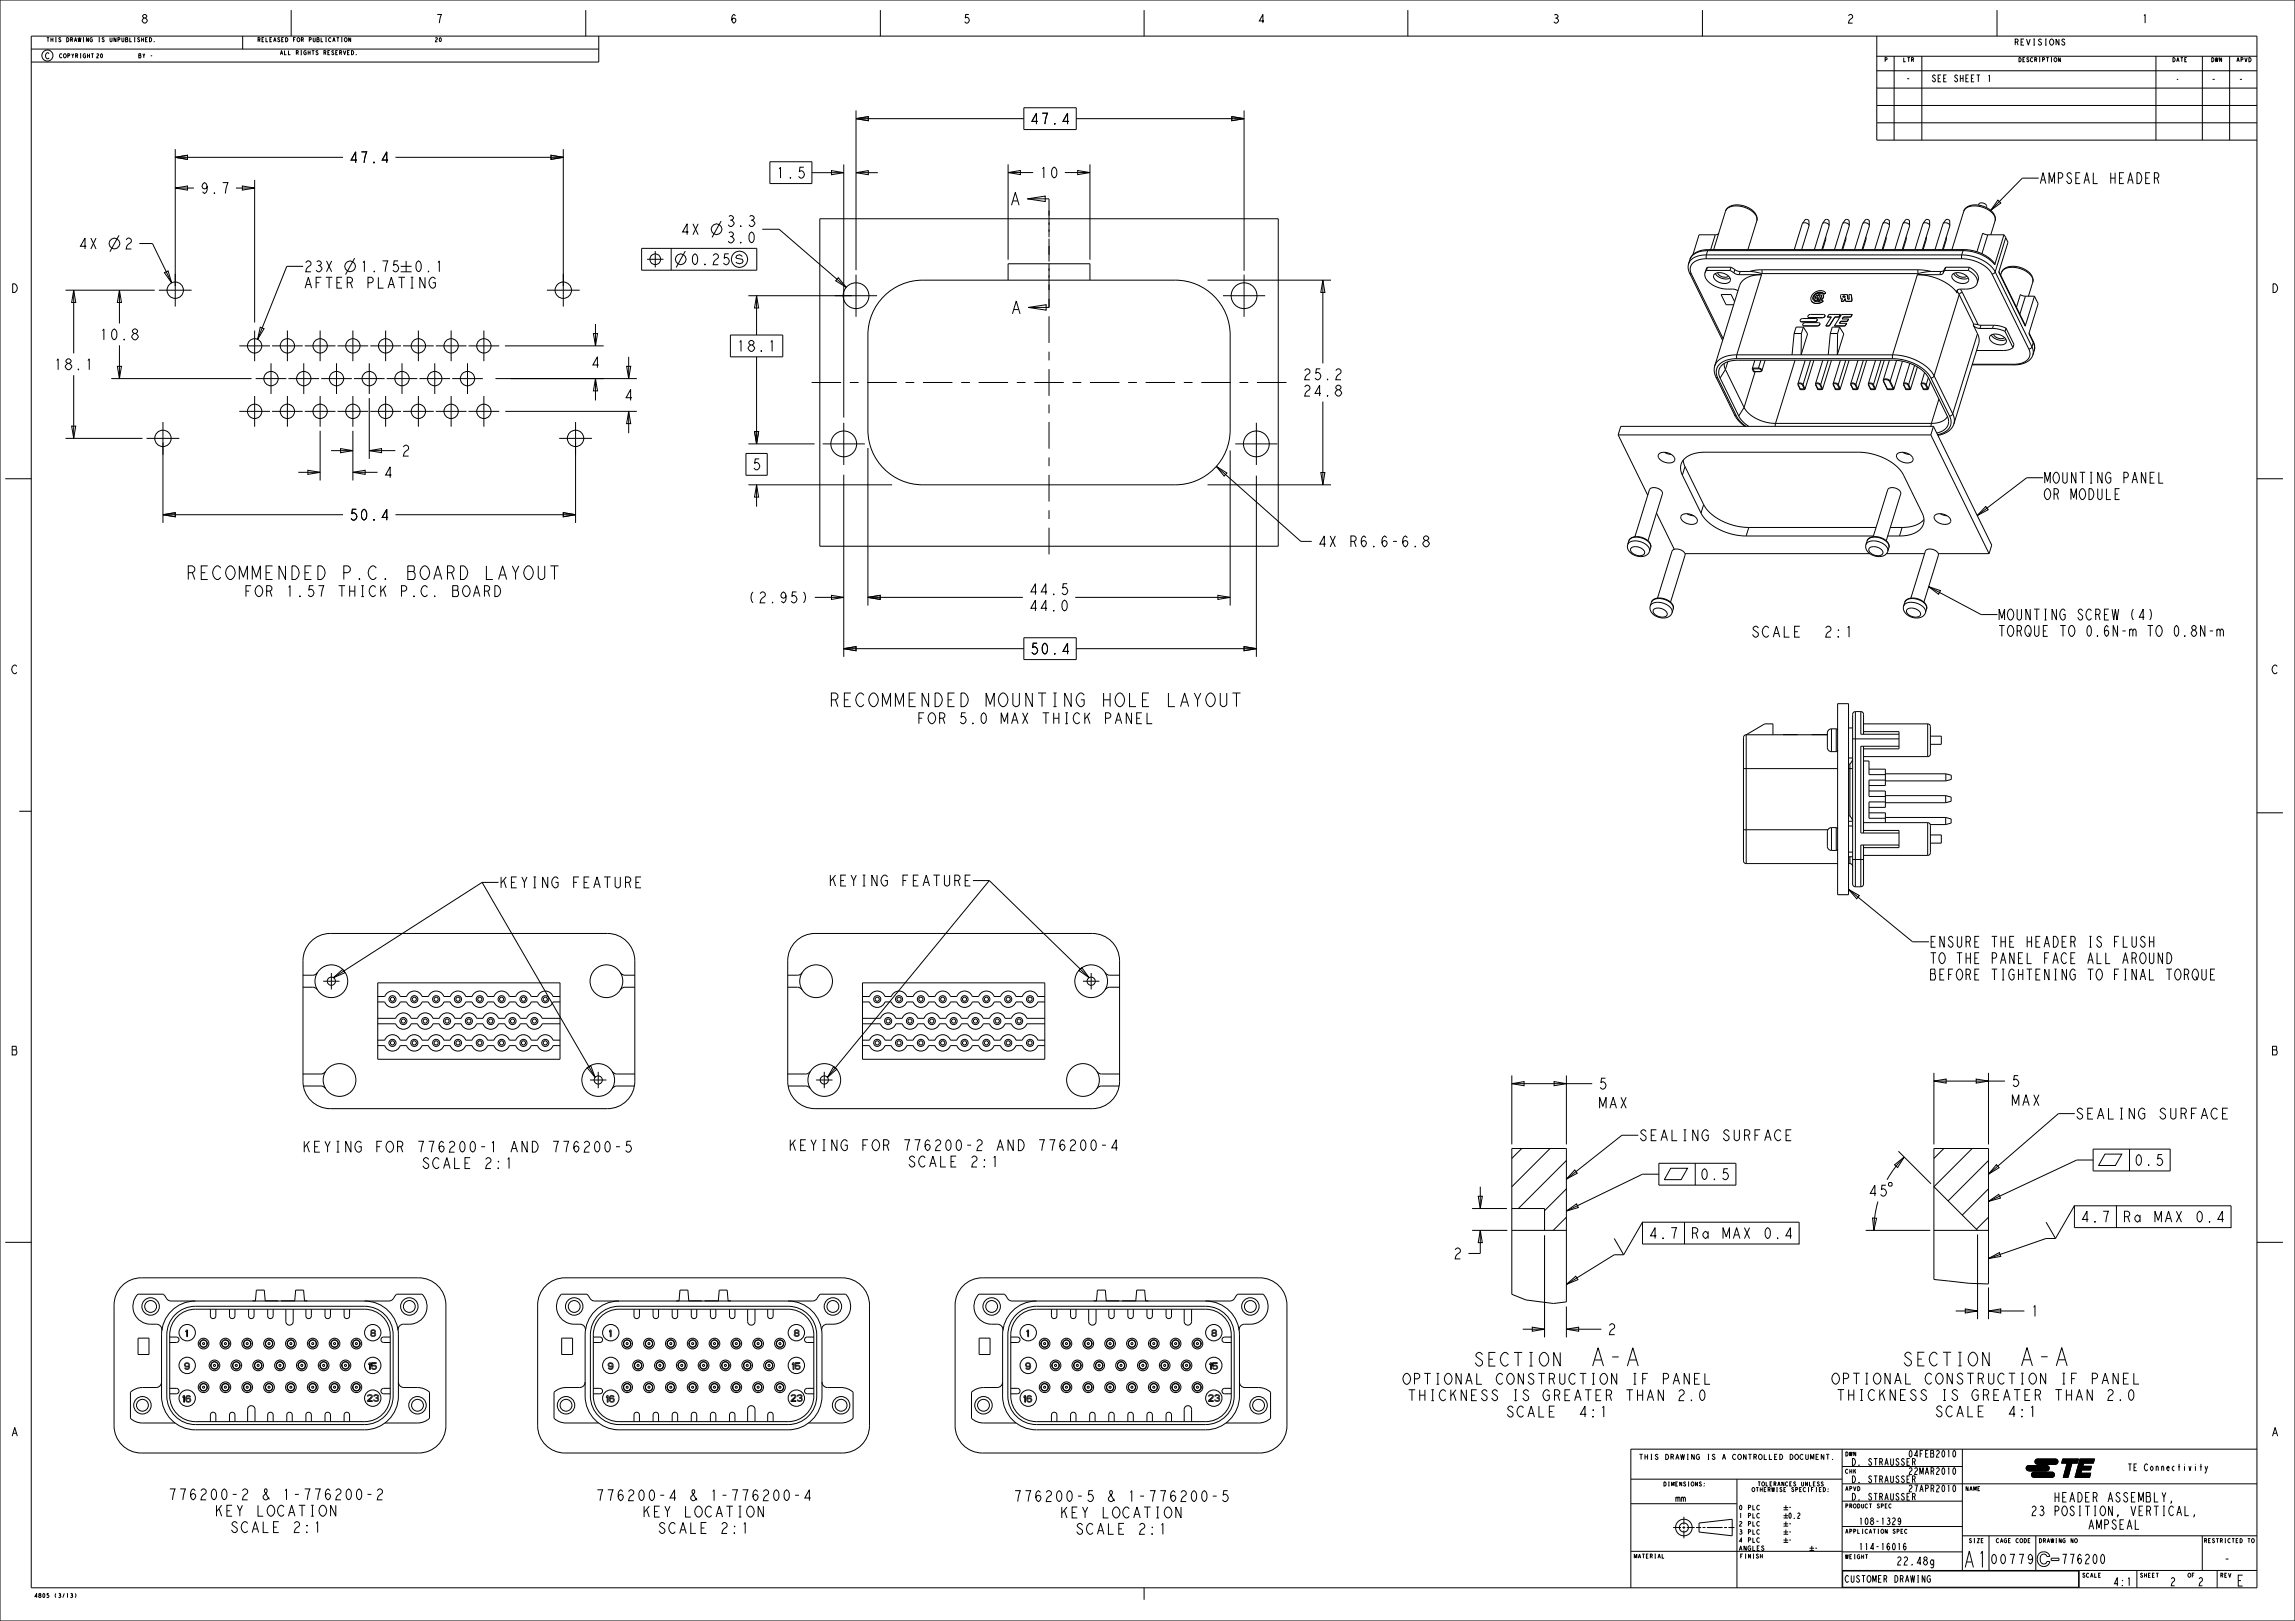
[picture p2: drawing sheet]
<svg xmlns="http://www.w3.org/2000/svg" width="841mm" height="594mm" viewBox="0 0 841 594" stroke-linecap="round" stroke-linejoin="round" font-family="sans-serif">
<defs><g id="words">
<g font-size="8.7">
<text x="584.1" y="500.6">A-A</text>
<text x="741.3" y="500.5">A-A</text>
</g>
<text font-size="7.8" x="719.3" y="574.4">A1</text>
<g font-size="6.5">
<text x="80.1" y="212.4">RECOMMENDED P.C. BOARD LAYOUT</text>
<text x="317.1" y="258.9">RECOMMENDED MOUNTING HOLE LAYOUT</text>
<text x="543.5" y="500.6">SECTION</text>
<text x="700.7" y="500.5">SECTION</text>
</g>
<g font-size="5.2">
<text x="377.2" y="45.5">47.4</text>
<text x="127.7" y="59.6">47.4</text>
<text x="284.1" y="65.3">1.5</text>
<text x="380.6" y="65.2">10</text>
<text x="73.1" y="70.9">9.7</text>
<text x="747.1" y="67.3">AMPSEAL HEADER</text>
<text x="265.9" y="83">3.3</text>
<text x="249.2" y="86">4X</text>
<text x="265.9" y="89">3.0</text>
<text x="28.5" y="91.2">4X</text>
<text x="45.3" y="91.2">2</text>
<text x="111.1" y="105.6">AFTER PLATING</text>
<text x="36.2" y="124.5">10.8</text>
<text x="269.6" y="128.8">18.1</text>
<text x="19.4" y="135.5">18.1</text>
<text x="216.3" y="134.7">4</text>
<text x="477.2" y="139.2">25.2</text>
<text x="228.5" y="146.7">4</text>
<text x="477.2" y="145.2">24.8</text>
<text x="146.9" y="167.1">2</text>
<text x="275.3" y="172.2">5</text>
<text x="140.4" y="175.1">4</text>
<text x="748.7" y="177.1">MOUNTING PANEL</text>
<text x="748.7" y="183.1">OR MODULE</text>
<text x="127.7" y="190.6">50.4</text>
<text x="482.7" y="200.4">4X</text>
<text x="494.1" y="200.4">R6.6 -6.8</text>
<text x="97.7" y="218.6">FOR 1.57 THICK P.C. BOARD</text>
<text x="273.8" y="220.9">(2.95 )</text>
<text x="376.8" y="217.9">44.5</text>
<text x="376.8" y="223.9">44.0</text>
<text x="732" y="227.2">MOUNTING SCREW (4)</text>
<text x="646.2" y="233.5">SCALE</text>
<text x="670.1" y="233.5">2:1</text>
<text x="732" y="233.2">TORQUE TO 0.6N-m TO 0.8N-m</text>
<text x="377.2" y="239.7">50.4</text>
<text x="343.6" y="265.2">FOR 5.0 MAX THICK PANEL</text>
<text x="182.7" y="325.3">KEYING FEATURE</text>
<text x="303.3" y="324.7">KEYING FEATURE</text>
<text x="706.9" y="347.1">ENSURE THE HEADER IS FLUSH</text>
<text x="706.9" y="353.1">TO THE PANEL FACE ALL AROUND</text>
<text x="706.9" y="359.1">BEFORE TIGHTENING TO FINAL TORQUE</text>
<text x="585.5" y="399.1">5</text>
<text x="736.7" y="398.2">5</text>
<text x="585.5" y="406.1">MAX</text>
<text x="736.7" y="405.2">MAX</text>
<text x="760.3" y="410.1">SEALING SURFACE</text>
<text x="600.4" y="418">SEALING SURFACE</text>
<text x="121.4" y="422.2">KEYING FOR 776200-1 AND 776200-5</text>
<text x="299.5" y="421.6">KEYING FOR 776200-2 AND 776200-4</text>
<text x="157.3" y="428.2">SCALE 2:1</text>
<text x="335.4" y="427.6">SCALE 2:1</text>
<text x="763.2" y="447.8">4.7</text>
<text x="781" y="447.8">Ra MAX 0.4</text>
<text x="604.9" y="453.9">4.7</text>
<text x="622.7" y="453.9">Ra MAX 0.4</text>
<text x="532.3" y="461.3">2</text>
<text x="743.8" y="482.4">1</text>
<text x="588.8" y="489.1">2</text>
<text x="523.8" y="507.3">OPTIONAL CONSTRUCTION IF PANEL</text>
<text x="681" y="507.2">OPTIONAL CONSTRUCTION IF PANEL</text>
<text x="525.4" y="513.3">THICKNESS IS GREATER THAN 2.0</text>
<text x="682.5" y="513.2">THICKNESS IS GREATER THAN 2.0</text>
<text x="554" y="519.3">SCALE</text>
<text x="579.2" y="519.3">4:1</text>
<text x="711.2" y="519.2">SCALE</text>
<text x="736.4" y="519.2">4:1</text>
<text x="64.4" y="549.6">776200-2</text>
<text x="99.6" y="549.6">&amp; 1-776200-2</text>
<text x="221" y="549.9">776200-4</text>
<text x="256.3" y="549.9">&amp; 1-776200-4</text>
<text x="374.1" y="550.2">776200-5</text>
<text x="409.3" y="550.2">&amp; 1-776200-5</text>
<text x="82.5" y="555.6">KEY LOCATION</text>
<text x="239.2" y="555.9">KEY LOCATION</text>
<text x="392.2" y="556.2">KEY LOCATION</text>
<text x="87.2" y="561.6">SCALE 2:1</text>
<text x="243.8" y="561.9">SCALE 2:1</text>
<text x="396.9" y="562.2">SCALE 2:1</text>
<text x="819.4" y="581.2">E</text>
</g>
<g font-size="4.6">
<text x="752.4" y="550.4">HEADER ASSEMBLY,</text>
<text x="744" y="555.4">23 POSITION, VERTICAL,</text>
<text x="765" y="560.4">AMPSEAL</text>
<text x="729.1" y="573.1">00779</text>
<text x="755.1" y="573">776200</text>
<text x="814.7" y="573">-</text>
</g>
<g font-size="4.1">
<text x="51.5" y="8.5">8</text>
<text x="159.5" y="8.5">7</text>
<text x="267.4" y="8.5">6</text>
<text x="352.8" y="8.5">5</text>
<text x="460.7" y="8.5">4</text>
<text x="568.7" y="8.5">3</text>
<text x="676.6" y="8.5">2</text>
<text x="784.6" y="8.5">1</text>
<text x="3.9" y="107.2">D</text>
<text x="832.2" y="107.2">D</text>
<text x="3.9" y="246.9">C</text>
<text x="832.2" y="246.9">C</text>
<text x="3.9" y="386.6">B</text>
<text x="832.2" y="386.6">B</text>
<text x="3.9" y="526.3">A</text>
<text x="832.2" y="526.3">A</text>
</g>
<g font-size="3.9">
<text x="694.8" y="573.5">22.48g</text>
<text x="774.2" y="581.1">4:1</text>
<text x="795.1" y="581.1">2</text>
<text x="805.3" y="581.1">2</text>
</g>
<g font-size="3.3">
<text x="707.7" y="30">SEE SHEET 1</text>
<text x="698.2" y="30.1">-</text>
<text x="810.2" y="30.3">-</text>
<text x="820.2" y="30.3">-</text>
<text x="699.1" y="534">04FEB2010</text>
<text x="678.3" y="537">D. STRAUSSER</text>
<text x="779.5" y="538.9">TE Connectivity</text>
<text x="678.3" y="543.3">D. STRAUSSER</text>
<text x="699.1" y="540.3">22MAR2010</text>
<text x="613.9" y="550.3">mm</text>
<text x="678.3" y="549.7">D. STRAUSSER</text>
<text x="699.1" y="546.7">27APR2010</text>
<text x="681" y="558.7">108-1329</text>
<text x="681" y="568">114-16016</text>
<text x="675.9" y="579.8">CUSTOMER DRAWING</text>
</g>
<g font-size="2.9">
<text x="737.9" y="16.5">REVISIONS</text>
<text x="16.4" y="21.6">C</text>
</g>
<g font-size="2.6">
<text x="797.2" y="30.1">-</text>
<text x="655.2" y="553.4">-</text>
<text x="655.2" y="556.4">0.2</text>
<text x="655.2" y="559.4">-</text>
<text x="655.2" y="562.4">-</text>
<text x="655.2" y="565.3">-</text>
<text x="664.7" y="568.3">-</text>
</g>
<text font-size="2.5" x="606.9" y="534.8">THIS DRAWING IS A CONTROLLED DOCUMENT.</text>
<g font-size="2.2">
<text x="637.1" y="553.3">0 PLC</text>
<text x="637.1" y="556.3">1 PLC</text>
<text x="637.1" y="559.2">2 PLC</text>
<text x="637.1" y="562.2">3 PLC</text>
<text x="637.1" y="565.2">4 PLC</text>
<text x="637.1" y="568.2">ANGLES</text>
</g>
<g font-size="2">
<text x="16.9" y="15.3">THIS DRAWING IS UNPUBLISHED.</text>
<text x="94.2" y="15.3">RELEASED FOR PUBLICATION</text>
<text x="159.2" y="15.3">20</text>
<text x="21.6" y="21.2">COPYRIGHT</text>
<text x="35.1" y="21.2">20</text>
<text x="50.6" y="21.2">BY -</text>
<text x="102.5" y="20.1">ALL RIGHTS RESERVED.</text>
<text x="690.4" y="22.6">P</text>
<text x="697.3" y="22.6">LTR</text>
<text x="739.5" y="22.6">DESCRIPTION</text>
<text x="795.9" y="22.6">DATE</text>
<text x="810.1" y="22.6">DWN</text>
<text x="819.4" y="22.6">APVD</text>
<text x="676.1" y="533.6">DWN</text>
<text x="676.1" y="539.9">CHK</text>
<text x="609.4" y="544.6">DIMENSIONS:</text>
<text x="643.9" y="544.5">TOLERANCES UNLESS</text>
<text x="641.8" y="546.6">OTHERWISE SPECIFIED:</text>
<text x="676.1" y="546.3">APVD</text>
<text x="720.1" y="546.3">NAME</text>
<text x="676.1" y="552.6">PRODUCT SPEC</text>
<text x="676.1" y="561.9">APPLICATION SPEC</text>
<text x="721.3" y="565.3">SIZE</text>
<text x="731.3" y="565.3">CAGE CODE</text>
<text x="747" y="565.3">DRAWING NO</text>
<text x="807.5" y="565.3">RESTRICTED TO</text>
<text x="598.6" y="571">MATERIAL</text>
<text x="637.5" y="571">FINISH</text>
<text x="676.1" y="571.2">WEIGHT</text>
<text x="762.9" y="578">SCALE</text>
<text x="784.1" y="578">SHEET</text>
<text x="801.6" y="578">OF</text>
<text x="813.5" y="578">REV</text>
<text x="12.4" y="585.4">4805 (3/13)</text>
</g>
</g></defs>
<g fill="none" stroke="#000" stroke-width=".37">
<path d="M0 0h841v594h-841zM11.5 13.2h815.6v568.6h-815.6zM11.5 18h207.9M33.4 19.7h.9M33.9 19.7v1.5M51.2 14l-.5-.2-.3 .4a.67 .67 0 0 1 .6 .4 .67 .67 0 0 1-.1 .7l-.5-.4M51.9 13.8v1.5M51.9 14.5h.7M52.6 13.8v1.5M53.3 14.5h.5M54.1 13.8h-.8v1.5h.8M54.8 13.8a.76 .76 0 0 1 .8 .7 .76 .76 0 0 1-.8 .8z"/>
<path d="M56.6 15.3h.1M88.9 13.2v4.8M106.7 3.7v9.5M123.4 13.8h.9M123.8 13.8v1.5M125.1 13.8h.3M125.1 15.3h.3M125.3 13.8v1.5M125.8 18.5l.5 1.6 .4-1.6M127.4 19.3h.4M128.1 18.5h-.7v1.6h.7M128.5 13.8v1.5l-.7-1.5v1.5"/>
<path d="M128.8 18.5a.76 .76 0 0 1 .8 .8 .76 .76 0 0 1-.8 .8zM130.6 20.1h.1M214.7 3.7v9.5M219.4 13.2v9.5h-207.9M322.6 3.7v9.5M419.3 3.7v9.5M515.9 3.7v9.5M623.9 3.7v9.5M687.7 13.2v38.2h139.3M731.8 3.7v9.5M754.5 14.3v2.2l-1.1-2.2v2.2M756.6 14.7l-.4-.4-.6 .4 1 1.1-.1 .6-.5 .1-.6-.5"/>
<path d="M55.2 20.4h.5M375.2 39.5h19.2v8h-19.2zM687.7 38.7h139.3M687.7 32.3h139.4M687.7 25.9h139.4M687.7 20.6h139.4M694.1 20.6v30.8M704.3 20.6v30.8M728.8 27.9l.2-.4v2.5M755 21.1v1.5l-.7-1.5v1.5M790.1 20.6l-.1 30.8M801.3 21.1h-.7v1.5h.7"/>
<path d="M807.1 20.6l-.1 30.8M817.1 20.6l-.1 30.8M824.1 21.1a.76 .76 0 0 1 .8 .8 .76 .76 0 0 1-.8 .7zM64.2 57.6l4.5-.7v1.5zM64.2 54.6v50.2M64.2 57.6h61.5M142.2 58.6h-2.1l1.6-3v4M144.9 57.6h61.5M201.9 56.9l4.5 .7-4.5 .8zM206.4 54.6v50.2M282.1 59.3h15.4v8h-15.4zM313.7 43.5l4.5-.8v1.5z"/>
<path d="M313.7 40.5v58.5M313.7 43.5h61.5M391.7 44.5h-2.2l1.7-3v4M394.4 43.5h61.5M451.4 42.7l4.5 .8-4.5 .7zM455.9 40.5v58.7M687.7 45h139.3M64.2 68.9l4.5-.7v1.5zM64.2 68.9h6.9M86.5 68.9h6.8M88.8 68.2l4.5 .7-4.5 .8zM93.3 65.9v52.3"/>
<path d="M274.7 79.3l.5-.3a1 1 0 0 1 1.2 1l-.7 .7a1.11 1.11 0 0 1 .6 1.7 1.11 1.11 0 0 1-1.8-.1M294.6 61.3h-1.5l-.2 1.6 .5-.3a1.34 1.34 0 0 1 1.4 1.3 1.34 1.34 0 0 1-1.4 1.4l-.7-.7M297.5 63.3h11.7M304.7 62.5l4.5 .8-4.5 .7zM309.2 60.3v92.7M313.7 63.3l4.5-.8v1.5zM313.7 63.3h8M369.4 63.2l4.5-.7v1.5zM369.4 60.2v35M369.4 63.2h9.2M370.7 75.2l1.4-4.7 1.4 4.7M371.2 73.6h1.7"/>
<path d="M376.5 72.9l6.5-1v2zM376.5 72.9h7.9M390.2 63.2h9.2M394.9 62.5l4.5 .7-4.5 .8zM399.4 60.2v35M632.3 77.4l.9-1.3 1.5-.8 2-.2 2.5 .4 2.1 1 1.7 1.4 .8 1.6v1.5M632.3 77.4l-4.3 14.1M632.3 77.4l.9-1.1 1.5-.7 2.2-.1 2.3 .4 2.1 1 1.6 1.3 .8 1.3 .1 1.5M719.6 77.4l.9-1.3 1.5-.8 2-.2 2.5 .4 2.1 1 1.7 1.4 .8 1.6v1.5M719.6 77.4l-4.3 14.1M719.6 77.4l.9-1.1 1.5-.7 2.3-.1 2.2 .4 2.1 1 1.6 1.3 .8 1.3 .1 1.5M725 75.2l.6-.8 1.3 .1 1 .7v.9"/>
<path d="M43.6 86.2l-3.3 6M51.1 89.2h4.8l7 14.4M60.3 99.9l1.3-.6 1.3 4.3zM235.1 91h42.2v8h-42.2zM237.1 95h6M240.1 92v6M246 91v8M251.1 92l-3.3 6M254.2 93.3l.5-.3 .5 .3a2.53 2.53 0 0 1-.5 3.7l-.5-.3a2.77 2.77 0 0 1 0-3.4zM258.2 96.7l.3 .3h-.3zM261.3 93.7l.7-.7h.5l.7 .7a1.54 1.54 0 0 1-1.2 1.6l-.7 1.7h1.9M264.3 81l-3.4 6"/>
<path d="M267 93h-1.4l-.2 1.7 .4-.4a1.34 1.34 0 0 1 1.5 1.4 1.34 1.34 0 0 1-1.5 1.3l-.7-.7M272 94l-1-.7-1 .4-.3 .6 .3 .4 2 .3 .3 .7-.3 .6-1 .4-1.3-.7M279.3 84h6.2l24.6 21.3M300.4 80.2h168v120h-168zM618.8 96.7l-.2 1.7 .6 1.7M619.3 95.1l-.5 1.6M624.8 100v1.1l.5 1.2 1 1.2 1.5 1.1 3 1.1 4.6 .3 1.5 .6M625.3 93.4l-2.4 .2-1.9 .7-1.4 1-.8 1.4M625.3 93.4l.1 1.4M625.3 93.4h93.6M625.3 99.1l-.5 .9M625.3 99.1h8.7"/>
<path d="M625.4 94.8l-3 .4-2.1 1.3-.9 1.8 .4 2.1M625.4 94.8h93.5M625.7 97.9l-.9 2.1M625.7 97.9l-.4 1.2M625.7 97.9h8.6M625.8 91.8l-2.4 .3-1.9 .6-1.4 1.1-.8 1.3M625.8 91.8l-.5 1.6M625.8 91.8h93.6M626.1 91.5l-2.6 .2-1.9 .8-1.5 1.1-.8 1.5M626.1 91.5l-.3 .3M626.1 91.5h93.6M628.6 86h-6l-2.3 7.4"/>
<path d="M628.6 86l-1.7 5.5M629.4 100l.6 .8 1.1 .6 1.3 .2 1-.4M629.8 85.5l-.4 .4-.8 .1M629.8 85.4v.1M634 99.1l1.4 .9M634.3 97.9l1.4 .9M634.3 97.9l-.3 1.2M635.4 100l1.9 .7M635.7 98.8l2 .7M635.7 98.8l-.3 1.2M637.7 99.5l-.4 1.2M637.7 99.5h3.5"/>
<path d="M641.2 99.5l4.4 .8M643.8 81l-3.3 10.5M645.6 98.9v1.4M645.6 98.9l-4.4 .6M645.6 98.9h57.1M660.5 81.9l1-1.4 .8-.1 .6 .5v1.8M660.5 81.9l.5-.3 .9 .1 .7 .4 .3 .6M660.5 81.9l-3 9.6M662.9 82.7l-2.7 8.8M667.9 81.9l1-1.4 .7-.1 .6 .5 .1 1.8M667.9 81.9l.5-.3 .9 .1 .7 .4 .3 .6M667.9 81.9l-3 9.6"/>
<path d="M668.9 87.3l.1 .4M669 86.9v.8M669 87.7l-1.1 3.8M670.3 82.7l-2.7 8.8M675.2 81.9l1.1-1.4 .7-.1 .6 .5 .1 1.8M675.2 81.9l.5-.3 .9 .1 .8 .4 .3 .6M675.2 81.9l-3 9.6M676.3 87.3l.1 .4M676.4 86.9v.8M676.4 87.7l-1.1 3.8M677.7 82.7l-2.7 8.8M682.6 81.9l1-1.4 .8-.1 .6 .5v1.8"/>
<path d="M682.6 81.9l.5-.3 .9 .1 .7 .4 .3 .6M682.6 81.9l-3 9.6M683.6 87.3l.2 .4M683.8 86.9v.8M683.8 87.7l-1.2 3.8M685 82.7l-2.7 8.8M690 81.9l1-1.4 .7-.1 .6 .5 .1 1.8M690 81.9l.5-.3 .9 .1 .7 .4 .3 .6M690 81.9l-3 9.6M691 87.3l.1 .4M691.1 86.9v.8M691.1 87.7l-1.1 3.8"/>
<path d="M692.4 82.7l-2.7 8.8M697.3 81.9l1.1-1.4 .7-.1 .6 .5 .1 1.8M697.3 81.9l.6-.3 .8 .1 .8 .4 .3 .6M697.3 81.9l-2.9 9.6M698.4 87.3l.1 .4M698.5 86.9v.8M698.5 87.7l-1.1 3.8M699.8 82.7l-2.7 8.8M702.7 98.9v1.4M702.7 98.9l5 .6M704.7 81.9l1-1.4 .8-.1 .6 .5v1.8M704.7 81.9l.5-.3 .9 .1 .7 .4 .3 .6"/>
<path d="M704.7 81.9l-3 9.6M705.7 87.3l.2 .4M705.9 86.9v.8M705.9 87.7l-1.2 3.8M707.1 82.7l-2.7 8.8M707.7 99.5l-5 .8M707.7 99.5h3.5M711.2 99.5l-.4 1.2M712.1 81.9l1-1.4 .7-.1 .7 .5v1.8M712.1 81.9l.5-.3 .9 .1 .7 .4 .3 .6M712.1 81.9l-3 9.6M712.5 98.8l-.5 .5-.8 .2"/>
<path d="M712.6 99.1l-.5 .9M712.6 99.1h8.7M713 97.9l-1 2.4-1.2 .4M713 97.9l-.4 1.2M713 97.9h8.6M713.1 87.3l.1 .4M713.2 86.9v.8M713.2 87.7l-1.1 3.8M714.5 82.7l-2.7 8.8M716.7 100l.6 .8 1.1 .6 1.4 .2 .9-.4M718.9 93.4l3.7 .5a12.9 12.9 0 0 1 8.5 5.7M718.9 93.4v1.4"/>
<path d="M718.9 94.8l3.4 .4 3.3 1.3 2.7 1.8 1.7 2.1M719.4 91.8l3.2 .4 3.3 1.1 3.1 1.7 2 2M719.4 91.8l-.5 1.6M719.7 91.5l3.3 .4 3.5 1.2 3.2 2.1 1.2 1.3 .1 .5M719.7 91.5l-.3 .3M721.3 99.1l1.6 1 1.1 1.3 .6 1.2-.1 1.2M721.6 97.9l1.9 1.3 1.2 1.5 .3 1.4-.5 1.7M721.6 97.9l-.3 1.2M728.4 86l-1.8-.6-2.2 6.9M728.4 86l-2.1 7M728.4 86h5.9M731.1 81l-1.6 5"/>
<path d="M731.1 99.6l-.4 .6-.7 .2M731.1 99.6l13.5 27.5M732.5 99.5l9.6 20M733.4 99.9l.9-1.3 1.6-.8 1.9-.2 2.5 .4 2.1 1 1.7 1.4 .8 1.6v1.5M733.4 99.9l.9-1.1 1.5-.7 2.3-.1 2.2 .4 2.2 1 1.5 1.3 .8 1.3 .1 1.5M733.4 99.9l-.2 .9M734.3 86l.7 1.1M734.3 86l-3.3 11M735 87.1l-3.9 12.5M735 87.1l.8 1.7-3.4 10.9 9.7 19.8M218.2 118.7v8M274.2 108.4h38"/>
<path d="M277.2 108.4l.8 4.5h-1.5zM277.2 108.4v14.4M307.2 101.8l2.9 3.5-3.9-2.4zM323.9 108.5a20 20 0 0 1 14.2-5.8h92.6a20.1 20.1 0 0 1 20.1 20.1v34.8a20.1 20.1 0 0 1-20.1 20.1h-92.6a20.1 20.1 0 0 1-20.1-20.1v-34.8a20 20 0 0 1 5.9-14.3zM369.4 102.7v-6h30v6M371 115l1.4-4.7 1.4 4.7M371.6 113.4h1.6M376.9 112.7l6.5-1v2zM376.9 112.7h7.5M442.5 102.7h45.3M484.8 102.7l.7 4.5h-1.5zM484.8 102.7v30.5"/>
<path d="M619.2 100.1l.6 .3M619.2 100.1l12.1 24.6M619.8 100.4l11.6 23.7M628.3 100.5l1.5-.6 2.2 .4 1.8 1.3 .3 .7-.1 .6-.5 .7-1 .3-2.5-.4-1.1-.6-.8-.9-.2-.9zM628.6 100.3l.8 .9 1.5 .8 1.8 .2 1.3-.3M637.3 100.7h8.2M645.5 100.7l-2.6 .2-2.2 .6-1.8 1.1-1.2 1.4-9.3 30.1M645.5 100.7l-9.1 29.3M645.6 100.3h57.1M659.7 117.7h.1M659.7 117.7l.5 .2M659.8 117.8l.4 .1"/>
<path d="M660.2 117.9h4.8M660.7 119.2h.1M660.7 119.2l.4 .2M660.7 119.3l.5 .2M660.8 119.9h-2.6l-.8 2.3M660.8 119.9l-.7 2.3M660.8 119.9l1.6 2.5-2.4 7.6 .1-7.8M661.1 119.4l.1 .1M661.1 119.4l4.9 .1M662.5 116.2h.1M662.5 116.2l.5 .2M662.6 116.3l.4 .1"/>
<path d="M663 116.4h.1M663 116.4h4.9M663.7 110.2h.1M663.8 110.2l.7 .7 1.1 .3 1.3-.2 1.2-.7M664.5 109.8l1.1 .8 1.1-.1 1-.6 .4 .4M664.7 109.7l1.1 .6M664.9 108.4l.7 .8-.1 .4-.3-.5M664.9 108.4h.1M665 117.9h.1M665.2 109.1l-.6 .1 .1 .5M665.2 109.1h.1M665.8 110.3h.1"/>
<path d="M665.8 108.2l-.2 .1M665.8 108.2h.1M665.9 108.3v-.3l-.3 .3 .6 .7M665.9 108.3h.1M665.9 108.3h.5M665.9 117l-.5-.3h-4.9l-.7 .4-.1 .6M665.9 117l-.2 .6-.7 .3M665.9 117l-.1 .6-.8 .3M665.9 108.1l-.1 .1M666.2 109l-.4 1.3M666.4 108.3h.1M666.7 107.4l-1 .3-.8 .7"/>
<path d="M666.7 107.4l-.3 .9M666.7 107.4h.1M666.8 110.2l-.6 .1M666.8 110.2h.1M666.8 118.5l-.4-.3h-5l-.6 .4-.1 .6M666.8 118.5l-.1 .6-.7 .4M667.1 109.1h.4l-.4 .4M667.1 109.1l-.3 1.1M667.1 109.1h.1M667.1 109.5h.1M667.1 109.5l.4 .3M667.4 108l.3 .6h-.4z"/>
<path d="M667.4 108l-.1 .6M667.5 109.8h.1M667.8 116.4h.1M668.1 108l-1-.6-.9 2.9M668.1 108l.1 .9-.7 .9M668.1 108h.1M668.2 108.1v.9l-.7 .8M668.4 107.8l-1.1-.6-1.6 .3-1.1 1-.1 1.3M668.4 107.8l-1.2-.7-1.5 .4-1.2 1.1v1.2M668.7 115.5l-.5-.3h-4.9l-.6 .4-.2 .6M668.7 115.5h.1M668.7 115.5l-.1 .6-.7 .3"/>
<path d="M669 107.4l-.6-.6-.9-.3-2.1 .5-1.6 1.5-.2 .8 .2 .9M669 107.4l-.6 .4M669 107.4h.1M669.1 119.4v.1M669.1 119.4l1.3 .1M669.6 116.2h1.5l-2 3.2M669.6 116.2h.1M670.3 119.4l.1 .1M672.2 119.4v.1M672.2 119.4l3.9 .1M672.4 116.2l-2 3.3M672.4 116.2h.1"/>
<path d="M672.4 116.2h1.5M674.1 119.9h-2.7l-.7 2.3M674.1 119.9l-.7 2.3M674.1 119.9l1.6 2.5-2.4 7.6 .1-7.8M674.4 115.2h-4.2l-.6 1M674.4 115.2l-.5 1M674.4 115.2l.1 .1M674.5 115.3l-.6 .9M674.5 117.7l-.4 .8h2.6M674.5 117.7l.1 .1M674.5 117.7l2.4 .1M674.6 109.4h.1"/>
<path d="M674.6 109.4l.2 .1M674.7 110.4h.9M674.8 109.5h.4l-.5 .9M674.8 109.5h.1M674.8 109.5h.4M675.4 108.5v.4M675.4 108.5h.7l.1 .4h-.8M675.4 108.5h.8M675.5 116.2l-.4 .7h2.3M675.5 116.2h.1M675.5 116.2h2.7M676.1 109.5l-.5 .9"/>
<path d="M676.1 109.5l.2 .9M676.1 109.5h.2M676.1 119.4v.1M676.3 110.4h1.9M676.7 118.5l-.6 .9M676.7 118.5l-.6 1M676.9 117.7v.1M677 108h-2.4v1.4M677 108l.2 1.6 .5 .1-.2-1.7h.9M677 108h.1M677.4 116.9l-.5 .9M677.4 116.9h.1"/>
<path d="M678.2 116.2h.1M678.2 110.4h.1M678.4 108l.2 2M678.4 108l.3 2.1M678.6 110l-.4 .4M678.6 110l.1 .1M678.7 110.1l-.5 .3M678.8 115.2h-4l-2.6 4.2M678.8 115.2l-.6 1M678.8 115.2v.1M702.6 100.7l4.3 .4a17.5 17.5 0 0 1 10.3 6.2M702.6 100.7l-9.1 29.3"/>
<path d="M702.6 100.7h8.2M715.6 100.5l1.5-.6 2.2 .4 1.8 1.3 .3 .7v.6l-.6 .7-1 .3-2.5-.4-1.1-.6-.8-.9-.2-.9zM715.9 100.3l.8 .9 1.5 .8 1.8 .2 1.3-.3M717.3 106.3v.7M717.3 107l.6 1M717.3 107l-.1 .3M717.9 108l-9.2 29.7M717.9 108l5.3 10.7M718.4 105.9l-1.2 .4-.2 .5 .2 .5M718.4 105.9l.7 1.3M719.1 107.2l-.7 .2-.5 .6M719.1 107.2l5.8 11.8"/>
<path d="M723.1 119.1l1 .9 1.5 .4M723.1 119.1l1.6 3.2M723.2 118.7l1.7 .3M723.2 118.7l-.1 .4M724.5 103.8l-.7 1.1-1.2 .7-1.7 .3h-2.5M724.9 119l1 .2M725.9 119.2h4.6M725.9 119.2l-.3 1.2M730 100.4l13.4 27.5M730.5 119.2l2.3 .3 2.3 .7M730.5 119.2l-.3 1.2M742.2 108.5l-1.8-.6-1.5 4.7"/>
<path d="M742.2 108.5h3.3M742.2 108.5l-2 6.6M744.9 103.5l-1.6 5M745.5 108.5l-3.4 11M745.5 108.5l1.4 2.8-3.4 10.9 1.6 3.3M181.6 138.7h39.6M185 126.7h36.2M217.5 122.2h1.5l-.8 4.5zM218.2 138.7l.8 4.5h-1.5zM218.2 138.7v8M267.6 122.8h19.2v8h-19.2zM277.2 130.8v31.9"/>
<path d="M489.5 135.8l.7-.6h.5l.7 .6a1.54 1.54 0 0 1-1.2 1.7l-.7 1.7h1.9M628.4 134.1l-.2 2 .6 2.1M628.8 138.2l.7 .3M628.8 138.2l6.9 13.9M629.5 138.5l6.8 13.9M630.3 138.5l-.5-2.2 .8-2 2-1.5 2.7-.7 58.6-.1a15.1 15.1 0 0 1 12.8 6.5l6.9 13.9 .4 1.5-.1 1.6-.8 1.4-1.5 1.1-1.9 .7M630.3 138.5l6.9 13.9M631.8 133.2l.5 2.2M632.3 135.4l-2 3.1M632.3 135.4l6.8 13.9M633.2 132.6l-.9 2.8M636.4 130l-2.9 .3-2.4 .8-1.7 1.3-1 1.7"/>
<path d="M636.4 130l.1 1.4M636.4 130h57.1M636.5 131.4l-3.7 .6-2.7 1.5-.8 1.1-.4 1.2 .1 1.2 .5 1.5M636.5 131.4h57.1M642.2 135.3l.4 1M642.2 134.9v.4M642.4 134.9h-.2M642.4 134.9v.3M642.4 134.9h2M642.4 135.2l-.2 .1M642.4 135.2l.5 1M642.4 135.2h2"/>
<path d="M642.7 136.2l-.1 .1M642.7 136.2h.1M642.8 136.2l-.2 .1M642.9 136.2h-.2M642.9 136.2h.1M642.9 136.2h2M642.9 136.2h-.1M643.1 132l-.9 2.9M643.2 136.2l-4.1 13.1M644.4 134.9v.3M644.4 134.9l.9 .3 .4 .6M644.4 135.2l1 .4v.4l-.5 .2"/>
<path d="M644.9 136.2h.1M645.3 132l-.9 2.9M645.7 135.8l-.8 .4M646.8 132l-1.1 3.8M657.4 122.2l-.7 7.8M657.4 122.2h2.7M657.8 132l-7.2 23.2M661.5 132l-2.6 8.6M663.5 132l-2.8 8.9M664.7 132l-3.2 10.5M668 132l-2.7 8.6M669.9 132l-2.7 8.9"/>
<path d="M670.7 122.2l-.7 7.8M670.7 122.2h2.7M671.2 132l-3.3 10.5M674.4 132l-2.7 8.6M676.4 132l-2.8 8.9M677.6 132l-3.2 10.5M680.9 132l-2.7 8.6M682.8 132l-2.7 8.9M684 132l-3.2 10.5M687.3 132l-2.7 8.6M689.3 132l-2.8 8.9M690.1 139.3l.1 .5"/>
<path d="M690.1 139.3l.4-.4h.8l1.4 .8M690.2 139.8h.1M690.2 139.8l1.3 2.6M690.3 139.8l.1-.5 .7-.2 .8 .3 .5 .4M690.3 139.8l1.3 2.7M690.5 132l-3.2 10.5M692.4 132l-2.3 7.3M692.4 139.8l1.3 2.7M692.7 139.7l-.3 .1M692.7 139.7l1.3 2.6M693.5 130a17.9 17.9 0 0 1 15.2 7.7M693.5 130l.1 1.4"/>
<path d="M693.6 131.4a16.4 16.4 0 0 1 14 7.1M695 132.1l-2.3 7.6M697.1 132.4l-3.1 10.1M699.9 133.1l-2.4 7.5M701.6 133.9l-2.2 7M702.6 134.5l-2.5 8M705.3 136.5l-1.3 4.1M706.6 138.4l-.7 2.5M707.4 139.9l-.8 2.6M707.6 138.5l6.8 13.9M708.7 137.7l-.4 .6-.7 .2M708.7 137.7l6.9 14"/>
<path d="M722.7 133.7h15.4M722.8 133.5h15.1M724.7 122.3l.5 1.9-.1 1.6-9.1 29.5M724.7 122.3l-9.1 29.4M725.6 120.4h4.6M729.4 123l1.5-.6 2.2 .4 1.8 1.3 .3 .7v.6l-.6 .7-1 .3-2.5-.4-1.1-.6-.7-.9-.3-.9zM729.7 122.8l.8 .9 1.5 .8 1.8 .2 1.3-.3M730.2 120.4l2.3 .2 2.2 .8M730.6 122.5l.5 .8 1.1 .6 1.4 .2 .9-.4M734.7 121.4l3 6M735.1 120.2l-.4 1.2M735.1 120.2l2.9 6-.3 1.2"/>
<path d="M737.7 127.4l-1.2 .7-1.8 .3h-10.4M737.9 133.5l.2 .2M743.4 127.9l.5 2.1-.9 1.8-2.1 1.3-3 .4M743.6 122l1.5 3.1M744.6 127.1l.5 1.5-.1 1.5M744.6 127.1l-.4 .6-.8 .2M745 130.1l-1 1.5-1.4 1.1-2.1 .8-2.4 .2M745.1 125.1l.5 1.7-.2 1.7M745.1 125.1v.4M745.1 125.5l.5 1.6-.2 1.4M745.1 125.5l-.5 1.6M745.4 128.5l-.4 1.6"/>
<path d="M276.5 158.2h1.5l-.8 4.5zM484.8 147.2v30.5M490.2 142.8l-.7-.6a1 1 0 0 1 1.2-1l.7 .6v.4l-.7 .6M593 159.4l10.8 22.1M593 159.4h114.5M635.7 152.1l1.4 2.1 2.3 2M635.7 152.1l.6 .3M636.3 152.4l1.4 2 2.1 1.8M637.2 152.4l1.4 2 2.2 1.8M639.1 149.3l1.8 2.2a15.4 15.4 0 0 0 9.7 3.7M639.1 149.3l-1.9 3.1M650.6 155.2l-.1 1"/>
<path d="M650.6 155.2h57.2M658.9 140.6v.4M658.9 140.6l.8-.3 1 .6M658.9 141l.1 .1M658.9 141l.7 1.4M659 141.1l.1-.3 .4-.2 1 .5M659 141.1l.7 1.4M659.6 142.4l.1 .1M659.6 142.5h.1M659.6 142.5l.1 .3M659.7 142.5v.3M659.7 142.5h1.5"/>
<path d="M659.7 142.8h1.5M660.5 141.1l.7 1.4M660.7 140.9l-.2 .2M660.7 140.9l.7 1.4M661.2 142.5v.3M661.4 142.3l.1 .2M661.4 142.3l-.2 .2M661.5 142.5l-.3 .3M665.3 140.6v.4M665.3 140.6l.9-.3 1 .6M665.3 141l.2 .1M665.3 141l.7 1.4"/>
<path d="M665.5 141.1v-.3l.5-.2 .9 .5M665.5 141.1l.7 1.4M666 142.4l.2 .1M666 142.5h.1M666 142.5l.2 .3M666.2 142.5v.3M666.2 142.5h1.4M666.2 142.8h1.4M666.9 141.1l.7 1.4M667.2 140.9l-.3 .2M667.2 140.9l.7 1.4M667.6 142.5v.3"/>
<path d="M667.9 142.3v.2M667.9 142.3l-.3 .2M667.9 142.5l-.3 .3M671.7 140.6l.1 .4M671.7 140.6l.9-.3 1 .6M671.8 141l.1 .1M671.8 141l.7 1.4M671.9 141.1l.1-.3 .4-.2 1 .5M671.9 141.1l.7 1.4M672.5 142.4l.1 .4M672.5 142.4l.1 .1M672.6 142.5v.3"/>
<path d="M672.6 142.5h1.5M672.6 142.8h1.5M673.4 141.1l.7 1.4M673.6 140.9l-.2 .2M673.6 140.9l.7 1.4M674.1 142.5v.3M674.3 142.3l.1 .2M674.3 142.3l-.2 .2M674.4 142.5l-.3 .3M678.2 140.6v.4M678.2 140.6l.9-.3 1 .6M678.2 141l.8-.4 .8 .5"/>
<path d="M678.2 141l.8 1.5M678.9 142.4l.1 .1M678.9 142.5h.1M678.9 142.5l.2 .3M679 142.5l.1 .3M679 142.5h1.5M679.1 142.8h1.4M679.8 141.1l.7 1.4M680.1 140.9l-.3 .2M680.1 140.9l.7 1.4M680.5 142.5v.3M680.8 142.3v.2"/>
<path d="M680.8 142.3l-.3 .2M680.8 142.5l-.3 .3M684.6 140.6l.1 .4M684.6 140.6l.9-.3 1 .6M684.7 141l.1 .1M684.7 141l.7 1.4M684.8 141.1v-.3l.5-.2 1 .5M684.8 141.1l.7 1.4M685.4 142.4l.1 .1M685.4 142.5h.1M685.4 142.5l.1 .3M685.5 142.5v.3"/>
<path d="M685.5 142.5h1.5M685.5 142.8h1.5M686.3 141.1l.7 1.4M686.5 140.9l-.2 .2M686.5 140.9l.7 1.4M687 142.5v.3M687.2 142.3l.1 .2M687.2 142.3l-.2 .2M687.3 142.5l-.3 .3M691.5 142.4l.1 .1M691.5 142.5h.1M691.5 142.5l.1 .3"/>
<path d="M691.6 142.5v.3M691.6 142.5h2.1M691.6 142.8h2.2M693.7 142.5l.1 .3M694 142.3v.2M694 142.3l-.3 .2M694 142.5l-.2 .3M697.5 140.6l.1 .4M697.5 140.6l.9-.3 1 .6M697.6 141l.1 .1M697.6 141l.7 1.4M697.7 141.1v-.3l.5-.2 1 .5"/>
<path d="M697.7 141.1l.7 1.4M698.3 142.4l.1 .1M698.3 142.5h.1M698.3 142.5l.1 .3M698.4 142.5v.3M698.4 142.5h1.5M698.4 142.8h1.5M699.2 141.1l.7 1.4M699.4 140.9l-.2 .2M699.4 140.9l.7 1.4M699.9 142.5v.3M700.1 142.3v.2"/>
<path d="M700.1 142.3l-.2 .2M700.1 142.5l-.2 .3M704 140.6v.4M704 140.6l.9-.3 1 .6M704 141l.2 .1M704 141l.7 1.4M704.2 141.1v-.3l.4-.2 1 .5M704.2 141.1l.6 1.4M704.7 142.4l.1 .1M704.7 142.5h.1M704.7 142.5l.2 .3M704.8 142.5l.1 .3"/>
<path d="M704.8 142.5h1.5M704.9 142.8h1.4M705.6 141.1l.7 1.4M705.9 140.9l-.3 .2M705.9 140.9l.6 1.4M706.3 142.5v.3M706.5 142.3l.1 .2M706.5 142.3l-.2 .2M706.6 142.5l-.3 .3M707.5 159.4l21.4 43.5M707.8 155.2l-.2 1M708.5 156.2h-114.6l-.9 3.2"/>
<path d="M708.5 156.2l21.4 43.5-1 3.2M708.5 156.2l-1 3.2M710.5 146.2l-2.7 9M713.6 152.6l-.8 1.1-1.4 .8-1.7 .5-1.9 .2M714.4 152.4l.6 2.3-.6 2-1.7 1.6-2.7 1M715.6 151.7l.6 1.8-.2 1.8M715.6 151.7l-.5 .5-.7 .2M716 155.3l-.7 1.5-1.3 1.2-1.8 1-2.1 .5M1.9 175.4h9.6M59.7 162.1v29.5M210.9 162.1v29.5M273.3 166.2h7.8v8h-7.8z"/>
<path d="M274.2 177.7h52.7M274.2 162.7h24.3M277.2 177.7l.8 4.5h-1.5zM277.2 177.7v8M309.2 173.9v66.8M318 164.2v57.7M442.5 177.7h45.3M445.7 170.9l3.9 2.4-1 1.2zM445.7 170.9l31 27.5h4M450.8 165.1v56.8M460.4 174.3v66.4M484 173.2h1.5l-.7 4.5z"/>
<path d="M616.5 174.1l-.5-1.4-.2-1.5 .3-1.3 .7-1.2 1.1-1.1 1.4-.8 3.3-1 58.4-.1a19.8 19.8 0 0 1 16.4 8.1l7.1 14.4 .5 2.7-.7 2.2-1.8 1.8-2.7 1.1-3.7 .4M616.5 174.1l6.8 13.9M616.8 168.6l.7 2.4M617.5 171l6.8 13.9M617.5 171l-1 3.1M827.1 175.4h9.5M59.7 188.6l4.5-.7v1.5zM59.7 188.6h66M142.2 189.6h-2.1l1.6-3v4M144.9 188.6h66M206.4 187.9l4.5 .7-4.5 .8zM522.4 198.1l-.8-.7a1 1 0 0 1 1.2-1l.7 .7-.2 .6-.5 .4"/>
<path d="M607 188l6.5 13.3M623.3 188a19.2 19.2 0 0 0 16.1 8.4h.5M624.3 184.9a19.2 19.2 0 0 0 16 8.4h.6M624.3 184.9l-1 3.1M639.9 196.4h46.6M640.9 193.3h46.6M640.9 193.3l-1 3.1M691.7 196.4h4.4M692.7 193.3h4.3M697 193.3l-.9 3.1M705 190.4l-1.3 1.2-1.9 .9-2.2 .6-2.6 .2M298.6 218.9h10.6"/>
<path d="M304.7 218.2l4.5 .7-4.5 .8zM318 218.9l4.5-.7v1.5zM318 218.9h56.8M391.1 213.9h-1.5l-.2 1.7 .5-.4a1.34 1.34 0 0 1 1.4 1.4 1.34 1.34 0 0 1-1.4 1.3l-.7-.7M394 218.9h56.8M446.3 218.2l4.5 .7-4.5 .8zM617.4 202.9h67.8M691.3 202.9h14M710.3 202.9h18.6M309.2 237.7l4.5-.8v1.5zM309.2 237.7h66M375.2 233.7h19.2v8h-19.2z"/>
<path d="M389.6 220.2l.5-.3 .5 .3a2.53 2.53 0 0 1-.5 3.7l-.5-.3a2.77 2.77 0 0 1 0-3.4zM391.7 238.7h-2.2l1.7-3v4M394.4 237.7h66M455.9 236.9l4.5 .8-4.5 .7zM673.4 257.9h4v70h-4zM639.9 269.3a1 1 0 0 0-1 1v45.2a1 1 0 0 0 1 1M639.9 269.3l6.8-4h3v4M639.9 269.3v47.2M639.9 269.3h29.7M653.4 269.2v.1M654.6 269.2v.1M655.6 269.2v.1"/>
<path d="M656.6 269.2v.1M657.6 269.2v.1M658.8 269.2v.1M663.9 269.2v.1M664.9 269.2v.1M665.4 269.2v.1M668 269.2v.1M668.3 269.2v.1M668.8 269.2v.1M677.4 277.8h1.5M677.4 266.8h1.5M678.9 278.2l-1 1.8"/>
<path d="M678.9 270.8h17M679.9 260.8a1 1 0 0 0-1 1v62.2a1 1 0 0 0 1 1M679.9 260.8v64.2M679.9 260.8h2M681.9 260.8a1 1 0 0 1 1 1v7.3M681.9 260.8v8.3h14M682.9 273.5v31.8M682.9 278.9h2v5h6M682.9 277.3h23.5M682.9 268.1h13v6.3h-13M682.9 265.3h23.5M695.9 273.5h-14v31.8h14"/>
<path d="M706.4 265.3a1 1 0 0 1 1 1v10a1 1 0 0 1-1 1M706.4 265.3v12M707.4 269.8h4v3h-4M7.1 297.3h4.4M638.9 281.7h34.5M677.4 299h.5M677.4 281.7h1.5M677.4 280h.5M677.9 299l1 1.7M677.9 280v19M684.9 297.9h6v3.6M684.9 289.9h6v6h-6"/>
<path d="M684.9 281.9h6v6h-6M690.9 293.9h-6v6h6M690.9 299.6h22.1M690.9 294.2h22.1M690.9 285.9h-6v6h6M690.9 291.6h22.1M690.9 286.2h22.1M690.9 283.6h22.1M713 299.6l2 .5v1.5l-2 .6M713 291.6l2 .5v1.5l-2 .6M713 291.6v2.6M713 299.6v2.6"/>
<path d="M713 283.6l2 .5v1.5l-2 .6M713 283.6v2.6M827.1 297.8h9.5M638.9 304.1h30.9M639.9 316.5h33.5M677.4 316.5h.5M677.4 314h1.5M677.4 312.2h1.5M677.4 302.7h1.5M677.4 301h1.5M677.9 316.5a1 1 0 0 1 1 1M677.9 314v2.5"/>
<path d="M678.9 315h4M682.9 309.7v14.3a1 1 0 0 1-1 1M682.9 313.5h23.5M682.9 304.3h13v6.3h-13M682.9 301.5h23.5M695.9 309.7h-14v15.3M706.4 301.5a1 1 0 0 1 1 1v10a1 1 0 0 1-1 1M706.4 301.5v12M707.3 302.2h5.7M707.4 306h4v3h-4M679.9 325h2M113.5 345.4a10 10 0 0 1 7.5-3.3h101.6a10 10 0 0 1 10 10v44.2a10 10 0 0 1-10 10h-101.6a10 10 0 0 1-10-10v-44.2a10 10 0 0 1 2.5-6.7z"/>
<path d="M116.3 356.4l-1.3 .9-4 .1M227.3 356.4l1.3 .9 4 .1M291.2 345.4a10 10 0 0 1 7.5-3.3h101.6a10 10 0 0 1 10 10v44.2a10 10 0 0 1-10 10h-101.6a10 10 0 0 1-10-10v-44.2a10 10 0 0 1 2.5-6.7zM294 356.4l-1.3 .9-4 .1M405 356.4l1.3 .9 4 .1M111 361.8h4l1.3 .9M138.4 375.2h6.6a3 3 0 0 0 2.8 2 3 3 0 0 0 2.9-2h2.3a3 3 0 0 0 2.8 2 3 3 0 0 0 2.9-2h2.3a3 3 0 0 0 2.8 2 3 3 0 0 0 2.9-2h2.3a3 3 0 0 0 2.8 2 3 3 0 0 0 2.9-2h2.3a3 3 0 0 0 2.8 2 3 3 0 0 0 2.9-2h2.3a3 3 0 0 0 2.8 2 3 3 0 0 0 2.9-2h2.3a3 3 0 0 0 2.8 2 3 3 0 0 0 2.9-2h6.5M138.4 373.2h6.6a3 3 0 0 1 2.8-2 3 3 0 0 1 2.9 2h2.3a3 3 0 0 1 2.8-2 3 3 0 0 1 2.9 2h2.3a3 3 0 0 1 2.8-2 3 3 0 0 1 2.9 2h2.3a3 3 0 0 1 2.8-2 3 3 0 0 1 2.9 2h2.3a3 3 0 0 1 2.8-2 3 3 0 0 1 2.9 2h2.3a3 3 0 0 1 2.8-2 3 3 0 0 1 2.9 2h2.3a3 3 0 0 1 2.8-2 3 3 0 0 1 2.9 2h6.5M138.4 367.2h2.6a3 3 0 0 0 2.8 2 3 3 0 0 0 2.9-2h2.3a3 3 0 0 0 2.8 2 3 3 0 0 0 2.9-2h2.3a3 3 0 0 0 2.8 2 3 3 0 0 0 2.9-2h2.3a3 3 0 0 0 2.8 2 3 3 0 0 0 2.9-2h2.3a3 3 0 0 0 2.8 2 3 3 0 0 0 2.9-2h2.3a3 3 0 0 0 2.8 2 3 3 0 0 0 2.9-2h2.3a3 3 0 0 0 2.8 2 3 3 0 0 0 2.9-2h2.3a3 3 0 0 0 2.8 2 3 3 0 0 0 2.9-2h2.5M138.4 365.2h2.6a3 3 0 0 1 2.8-2 3 3 0 0 1 2.9 2h2.3a3 3 0 0 1 2.8-2 3 3 0 0 1 2.9 2h2.3a3 3 0 0 1 2.8-2 3 3 0 0 1 2.9 2h2.3a3 3 0 0 1 2.8-2 3 3 0 0 1 2.9 2h2.3a3 3 0 0 1 2.8-2 3 3 0 0 1 2.9 2h2.3a3 3 0 0 1 2.8-2 3 3 0 0 1 2.9 2h2.3a3 3 0 0 1 2.8-2 3 3 0 0 1 2.9 2h2.3a3 3 0 0 1 2.8-2 3 3 0 0 1 2.9 2h2.5M138.4 360.2h66.8v28h-66.8zM232.6 361.8h-4l-1.3 .9"/>
<path d="M288.7 361.8h4l1.3 .9M316.1 375.2h6.5a3 3 0 0 0 2.9 2 3 3 0 0 0 2.8-2h2.3a3 3 0 0 0 2.9 2 3 3 0 0 0 2.8-2h2.3a3 3 0 0 0 2.9 2 3 3 0 0 0 2.8-2h2.3a3 3 0 0 0 2.9 2 3 3 0 0 0 2.8-2h2.3a3 3 0 0 0 2.9 2 3 3 0 0 0 2.8-2h2.3a3 3 0 0 0 2.9 2 3 3 0 0 0 2.8-2h2.3a3 3 0 0 0 2.9 2 3 3 0 0 0 2.8-2h6.6M316.1 373.2h6.5a3 3 0 0 1 2.9-2 3 3 0 0 1 2.8 2h2.3a3 3 0 0 1 2.9-2 3 3 0 0 1 2.8 2h2.3a3 3 0 0 1 2.9-2 3 3 0 0 1 2.8 2h2.3a3 3 0 0 1 2.9-2 3 3 0 0 1 2.8 2h2.3a3 3 0 0 1 2.9-2 3 3 0 0 1 2.8 2h2.3a3 3 0 0 1 2.9-2 3 3 0 0 1 2.8 2h2.3a3 3 0 0 1 2.9-2 3 3 0 0 1 2.8 2h6.6M316.1 367.2h2.5a3 3 0 0 0 2.9 2 3 3 0 0 0 2.8-2h2.3a3 3 0 0 0 2.9 2 3 3 0 0 0 2.8-2h2.3a3 3 0 0 0 2.9 2 3 3 0 0 0 2.8-2h2.3a3 3 0 0 0 2.9 2 3 3 0 0 0 2.8-2h2.3a3 3 0 0 0 2.9 2 3 3 0 0 0 2.8-2h2.3a3 3 0 0 0 2.9 2 3 3 0 0 0 2.8-2h2.3a3 3 0 0 0 2.9 2 3 3 0 0 0 2.8-2h2.3a3 3 0 0 0 2.9 2 3 3 0 0 0 2.8-2h2.6M316.1 365.2h2.5a3 3 0 0 1 2.9-2 3 3 0 0 1 2.8 2h2.3a3 3 0 0 1 2.9-2 3 3 0 0 1 2.8 2h2.3a3 3 0 0 1 2.9-2 3 3 0 0 1 2.8 2h2.3a3 3 0 0 1 2.9-2 3 3 0 0 1 2.8 2h2.3a3 3 0 0 1 2.9-2 3 3 0 0 1 2.8 2h2.3a3 3 0 0 1 2.9-2 3 3 0 0 1 2.8 2h2.3a3 3 0 0 1 2.9-2 3 3 0 0 1 2.8 2h2.3a3 3 0 0 1 2.9-2 3 3 0 0 1 2.8 2h2.6M316.1 360.2h66.8v28h-66.8zM410.3 361.8h-4l-1.3 .9M111.2 398h6.8l1.3 .9M119.3 392.6l-1.3 .9-7 .1M138.4 383.2h2.6a3 3 0 0 0 2.8 2 3 3 0 0 0 2.9-2h2.3a3 3 0 0 0 2.8 2 3 3 0 0 0 2.9-2h2.3a3 3 0 0 0 2.8 2 3 3 0 0 0 2.9-2h2.3a3 3 0 0 0 2.8 2 3 3 0 0 0 2.9-2h2.3a3 3 0 0 0 2.8 2 3 3 0 0 0 2.9-2h2.3a3 3 0 0 0 2.8 2 3 3 0 0 0 2.9-2h2.3a3 3 0 0 0 2.8 2 3 3 0 0 0 2.9-2h2.3a3 3 0 0 0 2.8 2 3 3 0 0 0 2.9-2h2.5M138.4 381.2h2.6a3 3 0 0 1 2.8-2 3 3 0 0 1 2.9 2h2.3a3 3 0 0 1 2.8-2 3 3 0 0 1 2.9 2h2.3a3 3 0 0 1 2.8-2 3 3 0 0 1 2.9 2h2.3a3 3 0 0 1 2.8-2 3 3 0 0 1 2.9 2h2.3a3 3 0 0 1 2.8-2 3 3 0 0 1 2.9 2h2.3a3 3 0 0 1 2.8-2 3 3 0 0 1 2.9 2h2.3a3 3 0 0 1 2.8-2 3 3 0 0 1 2.9 2h2.3a3 3 0 0 1 2.8-2 3 3 0 0 1 2.9 2h2.5M224.3 392.6l1.3 .9 7 .1"/>
<path d="M232.5 398h-6.9l-1.3 .9M288.8 398h6.9l1.3 .9M297 392.6l-1.3 .9-7 .1M316.1 383.2h2.5a3 3 0 0 0 2.9 2 3 3 0 0 0 2.8-2h2.3a3 3 0 0 0 2.9 2 3 3 0 0 0 2.8-2h2.3a3 3 0 0 0 2.9 2 3 3 0 0 0 2.8-2h2.3a3 3 0 0 0 2.9 2 3 3 0 0 0 2.8-2h2.3a3 3 0 0 0 2.9 2 3 3 0 0 0 2.8-2h2.3a3 3 0 0 0 2.9 2 3 3 0 0 0 2.8-2h2.3a3 3 0 0 0 2.9 2 3 3 0 0 0 2.8-2h2.3a3 3 0 0 0 2.9 2 3 3 0 0 0 2.8-2h2.6M316.1 381.2h2.5a3 3 0 0 1 2.9-2 3 3 0 0 1 2.8 2h2.3a3 3 0 0 1 2.9-2 3 3 0 0 1 2.8 2h2.3a3 3 0 0 1 2.9-2 3 3 0 0 1 2.8 2h2.3a3 3 0 0 1 2.9-2 3 3 0 0 1 2.8 2h2.3a3 3 0 0 1 2.9-2 3 3 0 0 1 2.8 2h2.3a3 3 0 0 1 2.9-2 3 3 0 0 1 2.8 2h2.3a3 3 0 0 1 2.9-2 3 3 0 0 1 2.8 2h2.3a3 3 0 0 1 2.9-2 3 3 0 0 1 2.8 2h2.6M402 392.6l1.3 .9 7 .1M410.1 398h-6.8l-1.3 .9M541.7 438.4h1.5l-.8 4.5zM542.4 434.9v8M554 420.9h20v56.2l-4.7 .6-10.1-1.3-5.2-2.1zM557.6 420.9l-3.6 3.6M568 420.9l-14 14"/>
<path d="M574 425.3l-17.6 17.6M574 435.7l-8 8M687.5 437.3h-2.1l1.6-3v4M691.1 434.3h-1.4l-.3 1.7 .5-.4a1.34 1.34 0 0 1 1.4 1.4 1.34 1.34 0 0 1-1.4 1.3l-.7-.7M692 433.6l.4-.3h.6l.4 .3v.7l-.4 .3h-.6l-.4-.3zM694.3 426.9l3.5-2.9-2.4 3.8zM695.7 421.9l11.9 11.9M697.8 424l-3.4 3.9-2.9 4.4M708.7 420.9h20v49.5l-7.2-.1-12.8-1.4zM712.3 420.9l-3.6 3.6M722.7 420.9l-14 14 16 16M728.7 425.3l-14.8 14.8"/>
<path d="M728.7 435.7l-9.6 9.6M1.9 455.2h9.6M539.4 450.9h13M539.4 442.9h12.8M542.4 450.9l.8 4.5h-1.5zM542.4 450.9v8.4h-4.3M554 450.9h20M554 442.9h12v8M566 452.6v37.5M574 446l-4.8 4.9M683.7 450.9h23.6M686.2 446.3l1.5 .1-1 4.5z"/>
<path d="M688.2 440.3l-1.2 5.2-.3 5.4M708.7 450.9h20M724.7 452.4v31M728.7 446l-4.4 4.4M827.1 455.2h9.5M45.2 470.8a10 10 0 0 1 6.6-2.6h101.6a10 10 0 0 1 10 10v44.2a10 10 0 0 1-10 10h-101.6a10 10 0 0 1-10-10v-44.2a10 10 0 0 1 3.4-7.4zM71.6 476.7a12.4 12.4 0 0 0-12.4 12.4v22.4a12.4 12.4 0 0 0 12.4 12.4h62a12.4 12.4 0 0 0 12.4-12.4v-22.4a12.4 12.4 0 0 0-12.4-12.4M77.1 479.7v2.5a1 1 0 0 0 1 1 1 1 0 0 0 1-1v-2.5M84.1 479.7v2.5a1 1 0 0 0 1 1 1 1 0 0 0 1-1v-2.5M91.1 479.7v2.5a1 1 0 0 0 1 1 1 1 0 0 0 1-1v-2.5M93.6 476.7h-1M93.6 476.7l.3-4h2.9l.4 4"/>
<path d="M97.2 476.7h4.7M98.1 479.7v2.5a1 1 0 0 0 1 1 1 1 0 0 0 1-1v-2.5M100.9 476.7h.1M103.5 476.7h.1M104.7 479.7v4.5a1.35 1.35 0 0 0 1.4 1.4 1.35 1.35 0 0 0 1.3-1.4v-4.5M104.9 476.7h.1M106 476.7h.1M106.9 476.7h.1M108 476.7h-5M108 476.7l.3-4h2.9l.4 4M111.6 476.7h1M111.7 476.7h.1"/>
<path d="M112.1 479.7v2.5a1 1 0 0 0 1 1 1 1 0 0 0 1-1v-2.5M112.3 476.7h.1M119.1 479.7v2.5a1 1 0 0 0 1 1 1 1 0 0 0 1-1v-2.5M126.1 479.7v2.5a1 1 0 0 0 1 1 1 1 0 0 0 1-1v-2.5M199.5 471.6a10 10 0 0 1 7.5-3.4h101.6a10 10 0 0 1 10 10v44.2a10 10 0 0 1-10 10h-101.6a10 10 0 0 1-10-10v-44.2a10 10 0 0 1 2.5-6.6zM226.8 476.7a12.4 12.4 0 0 0-12.4 12.4v22.4a12.4 12.4 0 0 0 12.4 12.4h62a12.4 12.4 0 0 0 12.4-12.4v-22.4a12.4 12.4 0 0 0-12.4-12.4M232.3 479.7v2.5a1 1 0 0 0 1 1 1 1 0 0 0 1-1v-2.5M239.3 479.7v2.5a1 1 0 0 0 1 1 1 1 0 0 0 1-1v-2.5M246.3 479.7v2.5a1 1 0 0 0 1 1 1 1 0 0 0 1-1v-2.5M248.8 476.7h-1M248.8 476.7l.4-4h2.9l.3 4M252.4 476.7h4.7"/>
<path d="M253.3 479.7v2.5a1 1 0 0 0 1 1 1 1 0 0 0 1-1v-2.5M256.1 476.7h.1M258.7 476.7h.1M260.1 476.7h.1M260.3 479.7v2.5a1 1 0 0 0 1 1 1 1 0 0 0 1-1v-2.5M261.2 476.7h.1M262.1 476.7h.1M263.2 476.7h-5M263.2 476.7l.4-4h2.9l.3 4M266.8 476.7h1M266.9 476.7h.1M267.3 479.7v2.5a1 1 0 0 0 1 1 1 1 0 0 0 1-1v-2.5"/>
<path d="M267.5 476.7h.1M274 479.7v4.5a1.35 1.35 0 0 0 1.3 1.4 1.35 1.35 0 0 0 1.4-1.4v-4.5M281.3 479.7v2.5a1 1 0 0 0 1 1 1 1 0 0 0 1-1v-2.5M352.5 471.6a10 10 0 0 1 7.5-3.4h101.6a10 10 0 0 1 10 10v44.2a10 10 0 0 1-10 10h-101.6a10 10 0 0 1-10-10v-44.2a10 10 0 0 1 2.5-6.6zM379.8 476.7a12.4 12.4 0 0 0-12.4 12.4v22.4a12.4 12.4 0 0 0 12.4 12.4h62a12.4 12.4 0 0 0 12.4-12.4v-22.4a12.4 12.4 0 0 0-12.4-12.4M385.3 479.7v2.5a1 1 0 0 0 1 1 1 1 0 0 0 1-1v-2.5M392.3 479.7v2.5a1 1 0 0 0 1 1 1 1 0 0 0 1-1v-2.5M398.9 479.7v4.5a1.35 1.35 0 0 0 1.4 1.4 1.35 1.35 0 0 0 1.3-1.4v-4.5M401.8 476.7h-1M401.8 476.7l.3-4h2.9l.4 4M405.4 476.7h4.7M406.3 479.7v2.5a1 1 0 0 0 1 1 1 1 0 0 0 1-1v-2.5"/>
<path d="M409.1 476.7h.1M411.7 476.7h.1M413.1 476.7h.1M413.3 479.7v2.5a1 1 0 0 0 1 1 1 1 0 0 0 1-1v-2.5M414.2 476.7h.1M415.1 476.7h.1M416.2 476.7h-5M416.2 476.7l.3-4h2.9l.4 4M419.8 476.7h1M419.9 476.7h.1M420.3 479.7v2.5a1 1 0 0 0 1 1 1 1 0 0 0 1-1v-2.5M420.5 476.7h.1"/>
<path d="M427.3 479.7v2.5a1 1 0 0 0 1 1 1 1 0 0 0 1-1v-2.5M433.9 479.7v4.5a1.35 1.35 0 0 0 1.4 1.4 1.35 1.35 0 0 0 1.3-1.4v-4.5M574 478.7v11.4M720.2 479.6l4.5 .8-4.5 .7zM728.7 471.8v11.6M59.3 487.5a2 2 0 0 0-2-2.3 7.1 7.1 0 0 1-8.4-4.7 6.5 6.5 0 0 1 1.6-6.3h9.4l.5 .6a2.88 2.88 0 0 0 2.3 1.9h79.8a4.8 4.8 0 0 0 2.8-2.5h9.4a6.5 6.5 0 0 1 1.3 7.1 6.5 6.5 0 0 1-6 3.9h-2.1a2 2 0 0 0-2 2.3M62.2 489.9h2.4a1 1 0 0 1 1 1 1 1 0 0 1-1 1h-2.4M64.2 481.7a10.5 10.5 0 0 1 7.4-3h62a10.5 10.5 0 0 1 10.5 10.4v22.4a10.5 10.5 0 0 1-10.5 10.5h-62a10.5 10.5 0 0 1-10.5-10.5v-22.4a10.5 10.5 0 0 1 3.1-7.4zM64.6 482.9l2.6-2.1a9.4 9.4 0 0 1 4.4-1.1h62a9.4 9.4 0 0 1 9.4 9.4v22.4a9.4 9.4 0 0 1-9.4 9.4h-62a9.4 9.4 0 0 1-9.4-9.4v-22.4a9.4 9.4 0 0 1 2.4-6.2zM67.9 499.6a1.2 1.2 0 0 1 1.6 .8 1.2 1.2 0 0 1-1.1 1.4l-.7-.5a.88 .88 0 0 0 1.5-.2v-.4a.88 .88 0 0 1-1.2 .1 .88 .88 0 0 1-.1-1.2zM68.4 487.3h.3v2.5h-.3v-2l-.3 .3zM73.3 492.5h.1"/>
<path d="M73.3 492.2h.1M73.3 492.2v.3M75.9 492.2v.3M81.3 492.5h.1M81.3 492.2h.1M81.3 492.2v.3M83.9 492.5h.1M83.9 492.2h.1M83.9 492.2v.3M89.3 492.2v.3M91.9 492.2v.3M97.3 492.5h.1"/>
<path d="M97.3 492.2h.1M97.3 492.2v.3M99.9 492.2v.3M105.3 492.5h.1M105.3 492.2h.1M105.3 492.2v.3M107.9 492.5h.1M107.9 492.2h.1M107.9 492.2v.3M113.3 492.2v.3M115.9 492.5h.1M115.9 492.2h.1"/>
<path d="M115.9 492.2v.3M121.3 492.5h.1M121.3 492.2h.1M121.3 492.2v.3M123.9 492.2v.3M129.3 492.5h.1M129.3 492.2h.1M129.3 492.2v.3M131.9 492.5h.1M131.9 492.2h.1M131.9 492.2v.3M135.4 499.3h.3v2.5h-.3v-2l-.3 .3z"/>
<path d="M136.1 487.5a.77 .77 0 0 1 1.1-.2 .77 .77 0 0 1 .1 1.2 .84 .84 0 0 1-.1 1.3 .84 .84 0 0 1-1.3-.4l-.1-.5 .4-.4-.4-.5zM136.1 499.3h1.8v.3h-1.5v.9a.92 .92 0 0 1 1.4 0 .92 .92 0 0 1-.2 1.4 .92 .92 0 0 1-1.4-.5l-.1-.2h.3a.64 .64 0 0 0 .9 .4 .64 .64 0 0 0 .3-.9l-.7-.2-.8 .2zM136.2 488.7a.61 .61 0 0 1 .8-.1 .61 .61 0 0 1 .3 .7 .61 .61 0 0 1-.8 .2 .61 .61 0 0 1-.3-.8zM136.2 487.7a.52 .52 0 0 1 .8-.2 .52 .52 0 0 1 0 .8h-.6l-.3-.3zM143 489.9h-2.4a1 1 0 0 0-1 1 1 1 0 0 0 1 1h2.4M214.5 487.5a2 2 0 0 0-2-2.3 7.1 7.1 0 0 1-8.3-4.7 6.5 6.5 0 0 1 1.5-6.3h9.4l.5 .6a2.88 2.88 0 0 0 2.3 1.9h79.8a4.8 4.8 0 0 0 2.8-2.5h9.4a6.5 6.5 0 0 1 1.3 7.1 6.5 6.5 0 0 1-6 3.9h-2.1a2 2 0 0 0-2 2.3M217.4 489.9h2.4a1 1 0 0 1 1 1 1 1 0 0 1-1 1h-2.4M219.4 481.7a10.5 10.5 0 0 1 7.4-3h62a10.5 10.5 0 0 1 10.5 10.4v22.4a10.5 10.5 0 0 1-10.5 10.5h-62a10.5 10.5 0 0 1-10.5-10.5v-22.4a10.5 10.5 0 0 1 3.1-7.4zM219.8 482.9l2.6-2.1a9.4 9.4 0 0 1 4.4-1.1h62a9.4 9.4 0 0 1 9.4 9.4v22.4a9.4 9.4 0 0 1-9.4 9.4h-62a9.4 9.4 0 0 1-9.4-9.4v-22.4a9.4 9.4 0 0 1 2.4-6.2zM223.1 499.6a1.2 1.2 0 0 1 1.7 .8 1.2 1.2 0 0 1-1.1 1.4l-.8-.5a.88 .88 0 0 0 1.5-.2v-.4a.88 .88 0 0 1-1.2 .1 .88 .88 0 0 1-.1-1.2zM223.6 487.3h.3v2.5h-.3v-2l-.3 .3zM228.5 492.2v.3"/>
<path d="M231.1 492.5h.1M231.1 492.2h.1M231.1 492.2v.3M236.5 492.2v.3M239.2 492.2v.3M244.5 492.5h.1M244.5 492.2h.1M244.5 492.2v.3M247.2 492.2v.3M252.5 492.5h.1M252.5 492.2h.1M252.5 492.2v.3"/>
<path d="M255.1 492.5h.1M255.1 492.2h.1M255.1 492.2v.3M260.5 492.2v.3M263.2 492.2v.3M268.5 492.5h.1M268.5 492.2h.1M268.5 492.2v.3M271.2 492.2v.3M276.5 492.5h.1M276.5 492.2h.1M276.5 492.2v.3"/>
<path d="M279.1 492.5h.1M279.1 492.2h.1M279.1 492.2v.3M284.5 492.2v.3M287.2 492.2v.3M290.6 499.3h.3v2.5h-.3v-2l-.3 .3zM291.3 487.5a.77 .77 0 0 1 1.2-.2 .77 .77 0 0 1 0 1.2 .84 .84 0 0 1-.1 1.3 .84 .84 0 0 1-1.3-.4l-.1-.5 .4-.4-.3-.5zM291.4 499.3h1.7v.3h-1.5v.9a.92 .92 0 0 1 1.4 0 .92 .92 0 0 1-.2 1.4 .92 .92 0 0 1-1.3-.5l-.1-.2h.3a.64 .64 0 0 0 .8 .4 .64 .64 0 0 0 .3-.9l-.7-.2-.7 .2zM291.4 488.7a.61 .61 0 0 1 .8-.1 .61 .61 0 0 1 .3 .7 .61 .61 0 0 1-.8 .2 .61 .61 0 0 1-.3-.8zM291.4 487.7a.52 .52 0 0 1 .8-.2 .52 .52 0 0 1 .1 .8h-.7l-.3-.3zM298.2 489.9h-2.4a1 1 0 0 0-1 1 1 1 0 0 0 1 1h2.4M367.5 487.5a2 2 0 0 0-2-2.3 7.1 7.1 0 0 1-8.4-4.7 6.5 6.5 0 0 1 1.6-6.3h9.4l.5 .6a2.88 2.88 0 0 0 2.3 1.9h79.8a4.8 4.8 0 0 0 2.8-2.5h9.4a6.5 6.5 0 0 1 1.3 7.1 6.5 6.5 0 0 1-6 3.9h-2.1a2 2 0 0 0-2 2.3"/>
<path d="M370.4 489.9h2.4a1 1 0 0 1 1 1 1 1 0 0 1-1 1h-2.4M372.4 481.7a10.5 10.5 0 0 1 7.4-3h62a10.5 10.5 0 0 1 10.5 10.4v22.4a10.5 10.5 0 0 1-10.5 10.5h-62a10.5 10.5 0 0 1-10.5-10.5v-22.4a10.5 10.5 0 0 1 3.1-7.4zM373.6 482.1l1.8-1.3a9.4 9.4 0 0 1 4.4-1.1h62a9.4 9.4 0 0 1 9.4 9.4v22.4a9.4 9.4 0 0 1-9.4 9.4h-62a9.4 9.4 0 0 1-9.4-9.4v-22.4a9.4 9.4 0 0 1 3.2-7zM376.1 499.6a1.2 1.2 0 0 1 1.6 .8 1.2 1.2 0 0 1-1.1 1.4l-.7-.5a.88 .88 0 0 0 1.5-.2v-.4a.88 .88 0 0 1-1.2 .1 .88 .88 0 0 1-.1-1.2zM376.6 487.3h.3v2.5h-.3v-2l-.3 .3zM381.5 492.5h.1M381.5 492.2h.1M381.5 492.2v.3M384.1 492.5h.1M384.1 492.2h.1M384.1 492.2v.3M389.5 492.2v.3"/>
<path d="M392.1 492.5h.1M392.1 492.2h.1M392.1 492.2v.3M397.5 492.2v.3M400.1 492.2v.3M405.5 492.5h.1M405.5 492.2h.1M405.5 492.2v.3M408.1 492.5h.1M408.1 492.2h.1M408.1 492.2v.3M413.5 492.2v.3"/>
<path d="M416.1 492.5h.1M416.1 492.2h.1M416.1 492.2v.3M421.5 492.2v.3M424.1 492.2v.3M429.5 492.5h.1M429.5 492.2h.1M429.5 492.2v.3M432.1 492.5h.1M432.1 492.2h.1M432.1 492.2v.3M437.5 492.2v.3"/>
<path d="M440.1 492.5h.1M440.1 492.2h.1M440.1 492.2v.3M443.6 499.3h.3v2.5h-.3v-2l-.3 .3zM444.3 487.5a.77 .77 0 0 1 1.1-.2 .77 .77 0 0 1 .1 1.2 .84 .84 0 0 1-.1 1.3 .84 .84 0 0 1-1.3-.4l-.1-.5 .4-.4-.3-.5zM444.3 499.3h1.8v.3h-1.5v.9a.92 .92 0 0 1 1.4 0 .92 .92 0 0 1-.2 1.4 .92 .92 0 0 1-1.4-.5l-.1-.2h.4a.64 .64 0 0 0 .8 .4 .64 .64 0 0 0 .3-.9l-.7-.2-.8 .2zM444.4 488.7a.61 .61 0 0 1 .8-.1 .61 .61 0 0 1 .3 .7 .61 .61 0 0 1-.8 .2 .61 .61 0 0 1-.3-.8zM444.4 487.7a.52 .52 0 0 1 .8-.2 .52 .52 0 0 1 0 .8h-.6l-.3-.3zM451.2 489.9h-2.4a1 1 0 0 0-1 1 1 1 0 0 0 1 1h2.4M558 487.1h8M561.5 486.3l4.5 .8-4.5 .7zM574 487.1l4.5-.8v1.5z"/>
<path d="M574 487.1h12.8M716.7 480.4h8M728.7 480.4l4.5-.8v1.5zM728.7 480.4h13.1M59.2 506.4l-.3 1.1-1.2 .9-6.9 .2-1.9 .7-1.1 .9v9.5l1.7 1.2 2 .5h12.6M62.2 508.7h2.4a1 1 0 0 1 1 1 1 1 0 0 1-1 1h-2.4M67.3 511.3h.3v2.5h-.3v-2l-.3 .3zM68.3 511.6l1-.2 .5 .5a.88 .88 0 0 0-1.5 .2v.4a.91 .91 0 0 1 1.5 .1 .91 .91 0 0 1-.5 1.4 .91 .91 0 0 1-1.2-.8zM73.3 508.5h.1M73.3 508.2h.1M73.3 508.2v.3M75.9 508.2v.3"/>
<path d="M77.3 500.2v.3M79.9 500.5h.1M79.9 500.2h.1M79.9 500.2v.3M81.3 508.5h.1M81.3 508.2h.1M81.3 508.2v.3M83.9 508.5h.1M83.9 508.2h.1M83.9 508.2v.3M85.3 500.5h.1M85.3 500.2h.1"/>
<path d="M85.3 500.2v.3M87.9 500.2v.3M89.3 508.2v.3M91.9 508.5h.1M91.9 508.2h.1M91.9 508.2v.3M93.3 500.5h.1M93.3 500.2h.1M93.3 500.2v.3M95.9 500.5h.1M95.9 500.2h.1M95.9 500.2v.3"/>
<path d="M97.3 508.5h.1M97.3 508.2h.1M97.3 508.2v.3M99.9 508.2v.3M101.3 500.2v.3M103.9 500.5h.1M103.9 500.2h.1M103.9 500.2v.3M105.3 508.5h.1M105.3 508.2h.1M105.3 508.2v.3M107.9 508.5h.1"/>
<path d="M107.9 508.2h.1M107.9 508.2v.3M109.3 500.5h.1M109.3 500.2h.1M109.3 500.2v.3M111.9 500.2v.3M113.3 508.2v.3M115.9 508.5h.1M115.9 508.2h.1M115.9 508.2v.3M117.3 500.5h.1M117.3 500.2h.1"/>
<path d="M117.3 500.2v.3M119.9 500.5h.1M119.9 500.2h.1M119.9 500.2v.3M121.3 508.5h.1M121.3 508.2h.1M121.3 508.2v.3M123.9 508.2v.3M125.3 500.2v.3M127.9 500.5h.1M127.9 500.2h.1M127.9 500.2v.3"/>
<path d="M129.3 508.5h.1M129.3 508.2h.1M129.3 508.2v.3M131.9 508.5h.1M131.9 508.2h.1M131.9 508.2v.3M134.9 511.2a.84 .84 0 0 1 1.1-.2 .84 .84 0 0 1 .3 1.1l-1.3 1.2h1.5v.2h-1.9l1.5-1.6a.59 .59 0 0 0-.5-.7 .59 .59 0 0 0-.7 .4h-.3zM137.2 511.2a.79 .79 0 0 1 1.2-.1 .79 .79 0 0 1-.1 1.2 .66 .66 0 0 1 .4 .7 .66 .66 0 0 1-.7 .5l-.8-.1-.3-.4h.2a.67 .67 0 0 0 .9 .3 .67 .67 0 0 0 .4-.8l-.7-.1 .6-.5a.59 .59 0 0 0-.4-.7 .59 .59 0 0 0-.7 .4h-.3zM143 508.7h-2.4a1 1 0 0 0-1 1 1 1 0 0 0 1 1h2.4M146 506.4l.3 1.1 1.2 .9 6.9 .2 1.9 .7 1.1 .9v9.5l-1.7 1.2-2 .5h-12.6M214.4 506.4l-.3 1.1-1.1 .9-7 .2-1.9 .7-1.1 .9v9.5l1.7 1.2 2 .5h12.7M217.4 508.7h2.4a1 1 0 0 1 1 1 1 1 0 0 1-1 1h-2.4"/>
<path d="M222.5 511.3h.3v2.5h-.3v-2l-.3 .3zM223.6 511.6l1-.2 .4 .5a.88 .88 0 0 0-1.4 .2l-.1 .4a.91 .91 0 0 1 1.5 .1 .91 .91 0 0 1-.5 1.4 .91 .91 0 0 1-1.2-.8zM228.5 508.2v.3M231.1 508.5h.1M231.1 508.2h.1M231.1 508.2v.3M232.5 500.5h.1M232.5 500.2h.1M232.5 500.2v.3M235.2 500.2v.3M236.5 508.2v.3M239.1 508.5h.1"/>
<path d="M239.1 508.2h.1M239.1 508.2v.3M240.5 500.2v.3M243.1 500.5h.1M243.1 500.2h.1M243.1 500.2v.3M244.5 508.5h.1M244.5 508.2h.1M244.5 508.2v.3M247.2 508.2v.3M248.5 500.2v.3M251.1 500.5h.1"/>
<path d="M251.1 500.2h.1M251.1 500.2v.3M252.5 508.5h.1M252.5 508.2h.1M252.5 508.2v.3M255.1 508.5h.1M255.1 508.2h.1M255.1 508.2v.3M256.5 500.5h.1M256.5 500.2h.1M256.5 500.2v.3M259.2 500.2v.3"/>
<path d="M260.5 508.2v.3M263.1 508.5h.1M263.1 508.2h.1M263.1 508.2v.3M264.5 500.5h.1M264.5 500.2h.1M264.5 500.2v.3M267.1 500.5h.1M267.1 500.2h.1M267.1 500.2v.3M268.5 508.5h.1M268.5 508.2h.1"/>
<path d="M268.5 508.2v.3M271.2 508.2v.3M272.5 500.2v.3M275.1 500.5h.1M275.1 500.2h.1M275.1 500.2v.3M276.5 508.5h.1M276.5 508.2h.1M276.5 508.2v.3M279.1 508.5h.1M279.1 508.2h.1M279.1 508.2v.3"/>
<path d="M280.5 500.5h.1M280.5 500.2h.1M280.5 500.2v.3M283.2 500.2v.3M284.5 508.2v.3M287.1 508.5h.1M287.1 508.2h.1M287.1 508.2v.3M290.1 511.2a.84 .84 0 0 1 1.1-.2 .84 .84 0 0 1 .3 1.1l-1.3 1.2h1.5v.2h-1.9l1.5-1.6a.59 .59 0 0 0-.4-.7 .59 .59 0 0 0-.8 .4h-.2zM292.4 511.2a.79 .79 0 0 1 1.2-.1 .79 .79 0 0 1 0 1.2 .66 .66 0 0 1 .4 .7 .66 .66 0 0 1-.7 .5l-.9-.1-.3-.4h.3a.67 .67 0 0 0 .8 .3 .67 .67 0 0 0 .4-.8l-.7-.1 .7-.5a.59 .59 0 0 0-.4-.7 .59 .59 0 0 0-.8 .4h-.2zM298.2 508.7h-2.4a1 1 0 0 0-1 1 1 1 0 0 0 1 1h2.4M301.2 506.4l.3 1.1 1.2 .9 6.9 .2 1.9 .7 1.1 .9v9.5l-1.7 1.2-2 .5h-12.6"/>
<path d="M367.4 506.4l-.3 1.1-1.2 .9-6.9 .2-1.9 .7-1.1 .9v9.5l1.7 1.2 2 .5h12.6M370.4 508.7h2.4a1 1 0 0 1 1 1 1 1 0 0 1-1 1h-2.4M375.5 511.3h.3v2.5h-.3v-2l-.3 .3zM376.6 511.6l.9-.2 .5 .5a.88 .88 0 0 0-1.4 .2l-.1 .4a.91 .91 0 0 1 1.5 .1 .91 .91 0 0 1-.5 1.4 .91 .91 0 0 1-1.2-.8zM381.5 508.5h.1M381.5 508.2h.1M381.5 508.2v.3M384.1 508.5h.1M384.1 508.2h.1M384.1 508.2v.3M385.5 500.5h.1M385.5 500.2h.1"/>
<path d="M385.5 500.2v.3M388.1 500.2v.3M389.5 508.2v.3M392.1 508.5h.1M392.1 508.2h.1M392.1 508.2v.3M393.5 500.5h.1M393.5 500.2h.1M393.5 500.2v.3M396.1 500.5h.1M396.1 500.2h.1M396.1 500.2v.3"/>
<path d="M397.5 508.5h.1M397.5 508.2h.1M397.5 508.2v.3M400.1 508.2v.3M401.5 500.2v.3M404.1 500.5h.1M404.1 500.2h.1M404.1 500.2v.3M405.5 508.5h.1M405.5 508.2h.1M405.5 508.2v.3M408.1 508.5h.1"/>
<path d="M408.1 508.2h.1M408.1 508.2v.3M409.5 500.5h.1M409.5 500.2h.1M409.5 500.2v.3M412.1 500.2v.3M413.5 508.2v.3M416.1 508.5h.1M416.1 508.2h.1M416.1 508.2v.3M417.5 500.5h.1M417.5 500.2h.1"/>
<path d="M417.5 500.2v.3M420.1 500.5h.1M420.1 500.2h.1M420.1 500.2v.3M421.5 508.5h.1M421.5 508.2h.1M421.5 508.2v.3M424.1 508.2v.3M425.5 500.2v.3M428.1 500.5h.1M428.1 500.2h.1M428.1 500.2v.3"/>
<path d="M429.5 508.5h.1M429.5 508.2h.1M429.5 508.2v.3M432.1 508.5h.1M432.1 508.2h.1M432.1 508.2v.3M433.5 500.5h.1M433.5 500.2h.1M433.5 500.2v.3M436.1 500.2v.3M437.5 508.2v.3M440.1 508.5h.1"/>
<path d="M440.1 508.2h.1M440.1 508.2v.3M443.1 511.2a.84 .84 0 0 1 1.1-.2 .84 .84 0 0 1 .3 1.1l-1.3 1.2h1.5v.2h-1.9l1.5-1.6a.59 .59 0 0 0-.5-.7 .59 .59 0 0 0-.7 .4h-.2zM445.4 511.2a.79 .79 0 0 1 1.2-.1 .79 .79 0 0 1-.1 1.2 .66 .66 0 0 1 .5 .7 .66 .66 0 0 1-.8 .5l-.8-.1-.3-.4h.3a.67 .67 0 0 0 .8 .3 .67 .67 0 0 0 .4-.8l-.7-.1 .6-.5a.59 .59 0 0 0-.4-.7 .59 .59 0 0 0-.7 .4h-.3zM451.2 508.7h-2.4a1 1 0 0 0-1 1 1 1 0 0 0 1 1h2.4M454.2 506.4l.3 1.1 1.2 .9 6.9 .2 1.9 .7 1.1 .9v9.5l-1.7 1.2-2 .5h-12.6M77.1 520.9v-2.4a1 1 0 0 1 1-1 1 1 0 0 1 1 1v2.4M84.1 520.9v-2.4a1 1 0 0 1 1-1 1 1 0 0 1 1 1v2.4M90.7 520.9v-4.5a1.35 1.35 0 0 1 1.4-1.3 1.35 1.35 0 0 1 1.3 1.3v4.5M98.1 520.9v-2.4a1 1 0 0 1 1-1 1 1 0 0 1 1 1v2.4M105.1 520.9v-2.4a1 1 0 0 1 1-1 1 1 0 0 1 1 1v2.4M112.1 520.9v-2.4a1 1 0 0 1 1-1 1 1 0 0 1 1 1v2.4"/>
<path d="M119.1 520.9v-2.4a1 1 0 0 1 1-1 1 1 0 0 1 1 1v2.4M126.1 520.9v-2.4a1 1 0 0 1 1-1 1 1 0 0 1 1 1v2.4M232.3 520.9v-2.4a1 1 0 0 1 1-1 1 1 0 0 1 1 1v2.4M239.3 520.9v-2.4a1 1 0 0 1 1-1 1 1 0 0 1 1 1v2.4M246.3 520.9v-2.4a1 1 0 0 1 1-1 1 1 0 0 1 1 1v2.4M253.3 520.9v-2.4a1 1 0 0 1 1-1 1 1 0 0 1 1 1v2.4M260.3 520.9v-2.4a1 1 0 0 1 1-1 1 1 0 0 1 1 1v2.4M267.3 520.9v-2.4a1 1 0 0 1 1-1 1 1 0 0 1 1 1v2.4M274 520.9v-4.5a1.35 1.35 0 0 1 1.3-1.3 1.35 1.35 0 0 1 1.4 1.3v4.5M281.3 520.9v-2.4a1 1 0 0 1 1-1 1 1 0 0 1 1 1v2.4M385.3 520.9v-2.4a1 1 0 0 1 1-1 1 1 0 0 1 1 1v2.4M392.3 520.9v-2.4a1 1 0 0 1 1-1 1 1 0 0 1 1 1v2.4"/>
<path d="M399.3 520.9v-2.4a1 1 0 0 1 1-1 1 1 0 0 1 1 1v2.4M406.3 520.9v-2.4a1 1 0 0 1 1-1 1 1 0 0 1 1 1v2.4M413.3 520.9v-2.4a1 1 0 0 1 1-1 1 1 0 0 1 1 1v2.4M420.3 520.9v-2.4a1 1 0 0 1 1-1 1 1 0 0 1 1 1v2.4M427.3 520.9v-2.4a1 1 0 0 1 1-1 1 1 0 0 1 1 1v2.4M433.9 520.9v-4.5a1.35 1.35 0 0 1 1.4-1.3 1.35 1.35 0 0 1 1.3 1.3v4.5M600.8 532.9h1.2M601.4 532.9v1.9M602.8 532.9v1.9M602.8 533.9h.9M603.7 532.9v1.9M604.9 532.9h.5"/>
<path d="M604.9 534.8h.5M605.2 532.9v1.9M666.4 532.9h-.9v1.9h.9M668.3 532.9v1.9l-.9-1.9v1.9M669.2 532.9h1.2M669.8 532.9v1.9M671.6 534.7l.1 .1zM675 531v50.8M675 537.4h44.1M698.8 535.7h.7M699.8 534.5h-1v2.5h1M700.8 535.7h.7l.3-.4-.3-.8h-.7v2.5"/>
<path d="M701.5 535.7l.3 1.3M715.9 531.7l.2-.2a1.69 1.69 0 0 1 0 2.5 1.77 1.77 0 0 1-.2-2.3zM715.9 538l.2-.2a1.69 1.69 0 0 1 0 2.5 1.77 1.77 0 0 1-.2-2.3zM719.1 531v44.5M742.8 537.3l.6-.3h6.6a.95 .95 0 0 1 .9 .9 .95 .95 0 0 1-.8 1l-6.7 .1a.95 .95 0 0 1-.8-.6 .95 .95 0 0 1 .2-1.1zM743.4 539l6.7-.1zM744.7 539.7l.7-.2h6.5a.95 .95 0 0 1 1 .8 .95 .95 0 0 1-.9 1l-6.6 .1a.95 .95 0 0 1-.9-.6 .95 .95 0 0 1 .2-1.1zM746 534.9l.6-.3h6.6a.95 .95 0 0 1 .9 .9 .95 .95 0 0 1-.8 1h-6.7a.95 .95 0 0 1-.8-.5 .95 .95 0 0 1 .2-1.1zM746.6 536.5h6.7zM750.1 538.9l-6.7 .1a.95 .95 0 0 1-.9-1 .95 .95 0 0 1 .9-1h6.6a.95 .95 0 0 1 .9 1 .95 .95 0 0 1-.9 1M753.3 536.5h-6.7a.95 .95 0 0 1-.9-.9 .95 .95 0 0 1 .9-1h6.6a.95 .95 0 0 1 .9 1 .95 .95 0 0 1-.9 .9M755.9 534.6h5.8l-.4 1.5h-2.1l-1.4 5.3h-1.7l1.4-5.3h-2z"/>
<path d="M762.2 534.6h5.3l-.4 1.5h-3.6l-3.1 5.3zM762.2 534.6h5.3l-.4 1.5h-3.6l-.3 1.2h3.2l-.3 1.3h-3.3l-.3 1.3h3.6l-.4 1.5h-5.3zM762.8 538.6l-.3 1.3h3.6l-.4 1.5h-5.3zM763.5 536.1l-.3 1.2h3.2l-.3 1.3h-3.3l-2.4 2.8zM806.1 537.5h.8M806.5 536.4v2.5M808 537.3l.5 1.4-.1 .7-.5 .4M809 537.3l-.5 1.4M827.1 531h-229.5v50.8M597.6 551h38.9M597.7 542h77.3M613.1 559.7h2.9"/>
<path d="M616.5 559.7h1.1M617.1 555.8v2.9M617.1 559.2v1.1M618.1 559.7h2.9M621.5 559.7h1.9M622.6 558.1l12.2-1.4v6.1l-12.2-1.4zM623.5 543.3l-.5-.3-.2 .4a.67 .67 0 0 1 .6 .4 .67 .67 0 0 1-.2 .8l-.5-.4M623.9 559.7h1.1M624.6 543.5h.1M624.6 544.6h.1M625.5 559.7h5.8M631.8 559.7h1"/>
<path d="M633.4 559.7h2.2M636.5 542v39.8M644.8 551.9l-.4-.3a.79 .79 0 0 0-.7 .9 .79 .79 0 0 0 .9 .6l.2-.1M644.8 554.8l-.4-.2a.79 .79 0 0 0-.7 .8 .79 .79 0 0 0 .9 .7l.2-.1M644.8 557.8l-.4-.3a.79 .79 0 0 0-.7 .9 .79 .79 0 0 0 .9 .7l.2-.1M653.6 552.4h1.7M653.6 558.4h1.7M653.6 555.4h1.7M653.6 553.3h1.7M653.6 559.2h1.7M653.6 556.3h1.7M654.4 551.6v1.7"/>
<path d="M654.4 554.6v1.7M654.4 557.5v1.7M664.5 543.8h.5M665.2 543h-.7v1.5h.7M665.4 545.1h.4M665.4 546.6h.4M666.7 543.3l-.5-.3-.2 .4a.67 .67 0 0 1 .6 .4 .67 .67 0 0 1-.2 .7l-.5-.3M666.7 545.8h.5M667.4 545.1h-.7v1.5h.7M668.1 543.3l-.4-.3-.3 .4a.67 .67 0 0 1 .6 .4 .67 .67 0 0 1-.1 .7l-.6-.3M668.2 545.1a.76 .76 0 0 1 .8 .7 .76 .76 0 0 1-.8 .8zM670 545.6h.1"/>
<path d="M670 546.6h.1M675 550.1h44.1M675 543.7h152.1M675 559.4h44.1M680.7 544.7a.76 .76 0 0 1 .9 .8 .76 .76 0 0 1-.9 .8zM690.9 551.9h.4M691.6 551.1h-.7v1.5h.7M693 551.3l-.2-.2a.7 .7 0 0 0-.7 .8 .7 .7 0 0 0 .8 .6l.1-.1M696.5 557l-.5 .7-.4-.2-.1-.5 .5-.8a1.69 1.69 0 0 1 0 2.5l-.4-.4M698.8 542.1h.7M698.8 548.5h.7M699.8 540.8h-1v2.5h1"/>
<path d="M699.8 547.2h-1v2.5h1M700.8 542.1h.7l.3-.4-.3-.9h-.7v2.5M700.8 548.5h.7l.3-.4-.3-.9h-.7v2.5M701.5 542.1l.3 1.2M701.5 548.5l.3 1.2M715.9 544.4l.2-.2a1.69 1.69 0 0 1 0 2.5 1.77 1.77 0 0 1-.2-2.3zM725.5 544.7h-.7v1.6h.7M745.4 541.4l6.6-.1zM752 541.4h-6.6a.95 .95 0 0 1-1-1 .95 .95 0 0 1 1-.9h6.5a.95 .95 0 0 1 1 .9 .95 .95 0 0 1-1 1M782.5 556.9v3.5h1.4M789.5 546.9v3.5h1.4M792.3 546.9l.7 1.8v1.7"/>
<path d="M793.7 546.9l-.7 1.8M795.8 550.4l-.2-.3 .2 .3-.4 .6M796.5 552.5l-.6-.6a1.86 1.86 0 0 0-1.2 1.8 1.86 1.86 0 0 0 1.2 1.7l.6-.6M797.7 555.4l.9-3.5 .8 3.5M798 554.2h1.1M800.7 551.9v3.5h1.4M804.2 555.4l-.2-.3 .2 .3-.4 .6M597.6 568.5h77.5M609.1 569.5v1.5h.7M617.1 560.8v2.9M644.8 560.8l-.4-.3a.79 .79 0 0 0-.7 .9 .79 .79 0 0 0 .9 .7l.2-.2M644.8 563.8l-.4-.3a.79 .79 0 0 0-.7 .9 .79 .79 0 0 0 .9 .7l.2-.2"/>
<path d="M645.1 570.2h.7M645.8 569.5v1.5M646.4 566.8l-.3-.3-.5 .3 .8 .8-.1 .4-.4 .2-.4-.4M653.6 564.3h1.7M653.6 561.4h1.7M653.6 565.2h1.7M653.6 562.2h1.7M654.4 560.5v1.7M654.4 563.5v1.7M663.1 567.3h1.7M663.1 568.2h1.7M663.9 566.5v1.7"/>
<path d="M675 575.5h152.1M675 568.7h44.1M675.2 575.7h86.5v5.9h-86.5zM683.5 569.7h.9M684 569.7v1.5M695.2 561.1l.6-.1v-.5l-.6-.1v1.5M696.6 561.1h.5M697.4 560.4h-.8v1.5h.8M698.4 565.9l-.4-.4a1.69 1.69 0 0 0 0 2.5l.4-.4v-.8l-.4-.3-.5 .7M698.8 560.6l-.3-.2a.7 .7 0 0 0-.6 .8 .7 .7 0 0 0 .8 .6l.1-.1M705.4 577.3v2.5l-1-2.5v2.5M707.4 577.7l-.4-.4a1.33 1.33 0 0 0-.9 1.3 1.33 1.33 0 0 0 .9 1.2l.4-.4v-.8h-.5"/>
<path d="M708.6 572.2l-.6-.7a1.11 1.11 0 0 0-.6 1 1.11 1.11 0 0 0 .6 1l.6-.8M708.6 571.5l-.2 2.7-.1 .3h-.6l-.2-.3M719.1 562.8h108M726.8 563.8h-.8v1.5h.8M728.9 562.8v12.7M741.8 563.8a.76 .76 0 0 1 .8 .8 .76 .76 0 0 1-.8 .7zM743.2 564.6h.5M744 563.8h-.8v1.5h.8M744.8 570.7l-.2 .6-.6 .3-.6-.3a1.27 1.27 0 0 1 .6-1.7l.4 .3a2.21 2.21 0 0 1-.4 3.2l-.6-.6M746 562.8v12.7M747.3 569.2l.8-.4 1.2-.1 .8 .2 .7 .7 .3 .8h-1l-.5-.7-.8-.2-.8 .4-.3 .8 .1 1.5 .7 .8h1l.6-.8h1l-.2 .8-.7 .7-1.7 .3-1.5-1-.5-1.9zM754.5 571h-2.8v.9h2.8"/>
<path d="M759.7 563.8v1.5l-.8-1.5v1.5M761.9 575.5v6.3M769 577.3h.5M769.8 576.5h-.8v1.5h.8M770.2 569.8l.3-.3a2.37 2.37 0 0 1 0 3.5 2.48 2.48 0 0 1-.3-3.2zM783.1 575.5v6.3M790.1 576.5h.9M790.6 576.5v1.5M807 562.8v12.7M812.5 575.5v6.3M823.7 563.8h.9M824.1 563.8v1.5"/>
<path d="M25.9 584l.4-.1 .3 .3-.3 .3a.42 .42 0 0 1 .2 .7 .42 .42 0 0 1-.7 0M26.1 584.5h.2M27.5 583.9l.3 .9-.3 .6M419.3 581.8v4.4"/>
<circle cx="126.7" cy="14.5" r=".68"/>
<circle cx="17.4" cy="20.4" r="2.03"/>
<circle cx="753.2" cy="21.8" r=".68"/>
<circle cx="41.9" cy="89.2" r="1.96"/>
<circle cx="240.1" cy="95" r="1.99"/>
<circle cx="249.4" cy="95" r="1.96"/>
<circle cx="262.5" cy="84" r="1.96"/>
<circle cx="271" cy="95" r="2.98"/>
<circle cx="490.5" cy="144.1" r="1.11"/>
<circle cx="522.6" cy="199.3" r="1.11"/>
<circle cx="121.4" cy="359.6" r="6"/>
<circle cx="121.4" cy="359.6" r="1.5"/>
<circle cx="222.2" cy="359.6" r="6"/>
<circle cx="299.1" cy="359.6" r="6"/>
<circle cx="399.9" cy="359.6" r="6"/>
<circle cx="399.9" cy="359.6" r="1.5"/>
<circle cx="143.8" cy="366.2" r="1.3"/>
<circle cx="143.8" cy="366.2" r=".76"/>
<circle cx="147.8" cy="374.2" r="1.3"/>
<circle cx="147.8" cy="374.2" r=".76"/>
<circle cx="151.8" cy="366.2" r="1.3"/>
<circle cx="151.8" cy="366.2" r=".76"/>
<circle cx="155.8" cy="374.2" r="1.3"/>
<circle cx="155.8" cy="374.2" r=".76"/>
<circle cx="159.8" cy="366.2" r="1.3"/>
<circle cx="159.8" cy="366.2" r=".76"/>
<circle cx="163.8" cy="374.2" r="1.3"/>
<circle cx="163.8" cy="374.2" r=".76"/>
<circle cx="167.8" cy="366.2" r="1.3"/>
<circle cx="167.8" cy="366.2" r=".76"/>
<circle cx="171.8" cy="374.2" r="1.3"/>
<circle cx="171.8" cy="374.2" r=".76"/>
<circle cx="175.8" cy="366.2" r="1.3"/>
<circle cx="175.8" cy="366.2" r=".76"/>
<circle cx="179.8" cy="374.2" r="1.3"/>
<circle cx="179.8" cy="374.2" r=".76"/>
<circle cx="183.8" cy="366.2" r="1.3"/>
<circle cx="183.8" cy="366.2" r=".76"/>
<circle cx="187.8" cy="374.2" r="1.3"/>
<circle cx="187.8" cy="374.2" r=".76"/>
<circle cx="191.8" cy="366.2" r="1.3"/>
<circle cx="191.8" cy="366.2" r=".76"/>
<circle cx="195.8" cy="374.2" r="1.3"/>
<circle cx="195.8" cy="374.2" r=".76"/>
<circle cx="199.8" cy="366.2" r="1.3"/>
<circle cx="199.8" cy="366.2" r=".76"/>
<circle cx="321.5" cy="366.2" r="1.3"/>
<circle cx="321.5" cy="366.2" r=".76"/>
<circle cx="325.5" cy="374.2" r="1.3"/>
<circle cx="325.5" cy="374.2" r=".76"/>
<circle cx="329.5" cy="366.2" r="1.3"/>
<circle cx="329.5" cy="366.2" r=".76"/>
<circle cx="333.5" cy="374.2" r="1.3"/>
<circle cx="333.5" cy="374.2" r=".76"/>
<circle cx="337.5" cy="366.2" r="1.3"/>
<circle cx="337.5" cy="366.2" r=".76"/>
<circle cx="341.5" cy="374.2" r="1.3"/>
<circle cx="341.5" cy="374.2" r=".76"/>
<circle cx="345.5" cy="366.2" r="1.3"/>
<circle cx="345.5" cy="366.2" r=".76"/>
<circle cx="349.5" cy="374.2" r="1.3"/>
<circle cx="349.5" cy="374.2" r=".76"/>
<circle cx="353.5" cy="366.2" r="1.3"/>
<circle cx="353.5" cy="366.2" r=".76"/>
<circle cx="357.5" cy="374.2" r="1.3"/>
<circle cx="357.5" cy="374.2" r=".76"/>
<circle cx="361.5" cy="366.2" r="1.3"/>
<circle cx="361.5" cy="366.2" r=".76"/>
<circle cx="365.5" cy="374.2" r="1.3"/>
<circle cx="365.5" cy="374.2" r=".76"/>
<circle cx="369.5" cy="366.2" r="1.3"/>
<circle cx="369.5" cy="366.2" r=".76"/>
<circle cx="373.5" cy="374.2" r="1.3"/>
<circle cx="373.5" cy="374.2" r=".76"/>
<circle cx="377.5" cy="366.2" r="1.3"/>
<circle cx="377.5" cy="366.2" r=".76"/>
<circle cx="124.4" cy="395.8" r="6"/>
<circle cx="143.8" cy="382.2" r="1.3"/>
<circle cx="143.8" cy="382.2" r=".76"/>
<circle cx="151.8" cy="382.2" r="1.3"/>
<circle cx="151.8" cy="382.2" r=".76"/>
<circle cx="159.8" cy="382.2" r="1.3"/>
<circle cx="159.8" cy="382.2" r=".76"/>
<circle cx="167.8" cy="382.2" r="1.3"/>
<circle cx="167.8" cy="382.2" r=".76"/>
<circle cx="175.8" cy="382.2" r="1.3"/>
<circle cx="175.8" cy="382.2" r=".76"/>
<circle cx="183.8" cy="382.2" r="1.3"/>
<circle cx="183.8" cy="382.2" r=".76"/>
<circle cx="191.8" cy="382.2" r="1.3"/>
<circle cx="191.8" cy="382.2" r=".76"/>
<circle cx="199.8" cy="382.2" r="1.3"/>
<circle cx="199.8" cy="382.2" r=".76"/>
<circle cx="219.2" cy="395.8" r="6"/>
<circle cx="219.2" cy="395.8" r="1.5"/>
<circle cx="302.1" cy="395.8" r="6"/>
<circle cx="302.1" cy="395.8" r="1.5"/>
<circle cx="321.5" cy="382.2" r="1.3"/>
<circle cx="321.5" cy="382.2" r=".76"/>
<circle cx="329.5" cy="382.2" r="1.3"/>
<circle cx="329.5" cy="382.2" r=".76"/>
<circle cx="337.5" cy="382.2" r="1.3"/>
<circle cx="337.5" cy="382.2" r=".76"/>
<circle cx="345.5" cy="382.2" r="1.3"/>
<circle cx="345.5" cy="382.2" r=".76"/>
<circle cx="353.5" cy="382.2" r="1.3"/>
<circle cx="353.5" cy="382.2" r=".76"/>
<circle cx="361.5" cy="382.2" r="1.3"/>
<circle cx="361.5" cy="382.2" r=".76"/>
<circle cx="369.5" cy="382.2" r="1.3"/>
<circle cx="369.5" cy="382.2" r=".76"/>
<circle cx="377.5" cy="382.2" r="1.3"/>
<circle cx="377.5" cy="382.2" r=".76"/>
<circle cx="396.9" cy="395.8" r="6"/>
<circle cx="55.2" cy="478.7" r="3.2"/>
<circle cx="55.2" cy="478.7" r="2.17"/>
<circle cx="150" cy="478.7" r="3.2"/>
<circle cx="150" cy="478.7" r="2.17"/>
<circle cx="210.4" cy="478.7" r="3.2"/>
<circle cx="210.4" cy="478.7" r="2.17"/>
<circle cx="305.2" cy="478.7" r="3.2"/>
<circle cx="305.2" cy="478.7" r="2.17"/>
<circle cx="363.4" cy="478.7" r="3.2"/>
<circle cx="363.4" cy="478.7" r="2.17"/>
<circle cx="458.2" cy="478.7" r="3.2"/>
<circle cx="458.2" cy="478.7" r="2.17"/>
<circle cx="74.6" cy="492.3" r="1.96"/>
<circle cx="74.6" cy="492.3" r="1.36"/>
<circle cx="74.6" cy="492.3" r="1.3"/>
<circle cx="74.6" cy="492.3" r=".38"/>
<circle cx="82.6" cy="492.3" r="1.96"/>
<circle cx="82.6" cy="492.3" r="1.36"/>
<circle cx="82.6" cy="492.3" r=".38"/>
<circle cx="90.6" cy="492.3" r="1.96"/>
<circle cx="90.6" cy="492.3" r="1.36"/>
<circle cx="90.6" cy="492.3" r="1.3"/>
<circle cx="90.6" cy="492.3" r=".38"/>
<circle cx="98.6" cy="492.3" r="1.96"/>
<circle cx="98.6" cy="492.3" r="1.36"/>
<circle cx="98.6" cy="492.3" r="1.3"/>
<circle cx="98.6" cy="492.3" r=".38"/>
<circle cx="106.6" cy="492.3" r="1.96"/>
<circle cx="106.6" cy="492.3" r="1.36"/>
<circle cx="106.6" cy="492.3" r=".38"/>
<circle cx="114.6" cy="492.3" r="1.96"/>
<circle cx="114.6" cy="492.3" r="1.3"/>
<circle cx="114.6" cy="492.3" r="1.36"/>
<circle cx="114.6" cy="492.3" r=".38"/>
<circle cx="122.6" cy="492.3" r="1.96"/>
<circle cx="122.6" cy="492.3" r="1.36"/>
<circle cx="122.6" cy="492.3" r="1.3"/>
<circle cx="122.6" cy="492.3" r=".38"/>
<circle cx="130.6" cy="492.3" r="1.96"/>
<circle cx="130.6" cy="492.3" r="1.36"/>
<circle cx="130.6" cy="492.3" r=".38"/>
<circle cx="229.8" cy="492.3" r="1.96"/>
<circle cx="229.8" cy="492.3" r="1.36"/>
<circle cx="229.8" cy="492.3" r=".38"/>
<circle cx="237.8" cy="492.3" r="1.96"/>
<circle cx="237.8" cy="492.3" r="1.36"/>
<circle cx="237.8" cy="492.3" r="1.3"/>
<circle cx="237.8" cy="492.3" r=".38"/>
<circle cx="245.8" cy="492.3" r="1.96"/>
<circle cx="245.8" cy="492.3" r="1.36"/>
<circle cx="245.8" cy="492.3" r="1.3"/>
<circle cx="245.8" cy="492.3" r=".38"/>
<circle cx="253.8" cy="492.3" r="1.96"/>
<circle cx="253.8" cy="492.3" r="1.36"/>
<circle cx="253.8" cy="492.3" r=".38"/>
<circle cx="261.8" cy="492.3" r="1.96"/>
<circle cx="261.8" cy="492.3" r="1.36"/>
<circle cx="261.8" cy="492.3" r="1.3"/>
<circle cx="261.8" cy="492.3" r=".38"/>
<circle cx="269.8" cy="492.3" r="1.96"/>
<circle cx="269.8" cy="492.3" r="1.36"/>
<circle cx="269.8" cy="492.3" r="1.3"/>
<circle cx="269.8" cy="492.3" r=".38"/>
<circle cx="277.8" cy="492.3" r="1.96"/>
<circle cx="277.8" cy="492.3" r="1.36"/>
<circle cx="277.8" cy="492.3" r=".38"/>
<circle cx="285.8" cy="492.3" r="1.96"/>
<circle cx="285.8" cy="492.3" r="1.36"/>
<circle cx="285.8" cy="492.3" r="1.3"/>
<circle cx="285.8" cy="492.3" r=".38"/>
<circle cx="382.8" cy="492.3" r="1.96"/>
<circle cx="382.8" cy="492.3" r="1.36"/>
<circle cx="382.8" cy="492.3" r=".38"/>
<circle cx="390.8" cy="492.3" r="1.96"/>
<circle cx="390.8" cy="492.3" r="1.36"/>
<circle cx="390.8" cy="492.3" r="1.3"/>
<circle cx="390.8" cy="492.3" r=".38"/>
<circle cx="398.8" cy="492.3" r="1.96"/>
<circle cx="398.8" cy="492.3" r="1.36"/>
<circle cx="398.8" cy="492.3" r="1.3"/>
<circle cx="398.8" cy="492.3" r=".38"/>
<circle cx="406.8" cy="492.3" r="1.96"/>
<circle cx="406.8" cy="492.3" r="1.36"/>
<circle cx="406.8" cy="492.3" r=".38"/>
<circle cx="414.8" cy="492.3" r="1.96"/>
<circle cx="414.8" cy="492.3" r="1.36"/>
<circle cx="414.8" cy="492.3" r="1.3"/>
<circle cx="414.8" cy="492.3" r=".38"/>
<circle cx="422.8" cy="492.3" r="1.96"/>
<circle cx="422.8" cy="492.3" r="1.3"/>
<circle cx="422.8" cy="492.3" r="1.36"/>
<circle cx="422.8" cy="492.3" r=".38"/>
<circle cx="430.8" cy="492.3" r="1.96"/>
<circle cx="430.8" cy="492.3" r="1.36"/>
<circle cx="430.8" cy="492.3" r=".38"/>
<circle cx="438.8" cy="492.3" r="1.96"/>
<circle cx="438.8" cy="492.3" r="1.36"/>
<circle cx="438.8" cy="492.3" r="1.3"/>
<circle cx="438.8" cy="492.3" r=".38"/>
<circle cx="52.2" cy="514.9" r="3.2"/>
<circle cx="52.2" cy="514.9" r="2.17"/>
<circle cx="68.5" cy="500.1" r=".62"/>
<circle cx="69" cy="513" r=".62"/>
<circle cx="74.6" cy="508.3" r="1.96"/>
<circle cx="74.6" cy="508.3" r="1.36"/>
<circle cx="74.6" cy="508.3" r="1.3"/>
<circle cx="74.6" cy="508.3" r=".38"/>
<circle cx="78.6" cy="500.3" r="1.96"/>
<circle cx="78.6" cy="500.3" r="1.36"/>
<circle cx="78.6" cy="500.3" r="1.3"/>
<circle cx="78.6" cy="500.3" r=".38"/>
<circle cx="82.6" cy="508.3" r="1.96"/>
<circle cx="82.6" cy="508.3" r="1.36"/>
<circle cx="82.6" cy="508.3" r=".38"/>
<circle cx="86.6" cy="500.3" r="1.96"/>
<circle cx="86.6" cy="500.3" r="1.36"/>
<circle cx="86.6" cy="500.3" r="1.3"/>
<circle cx="86.6" cy="500.3" r=".38"/>
<circle cx="90.6" cy="508.3" r="1.96"/>
<circle cx="90.6" cy="508.3" r="1.36"/>
<circle cx="90.6" cy="508.3" r="1.3"/>
<circle cx="90.6" cy="508.3" r=".38"/>
<circle cx="94.6" cy="500.3" r="1.96"/>
<circle cx="94.6" cy="500.3" r="1.36"/>
<circle cx="94.6" cy="500.3" r=".38"/>
<circle cx="98.6" cy="508.3" r="1.96"/>
<circle cx="98.6" cy="508.3" r="1.36"/>
<circle cx="98.6" cy="508.3" r="1.3"/>
<circle cx="98.6" cy="508.3" r=".38"/>
<circle cx="102.6" cy="500.3" r="1.96"/>
<circle cx="102.6" cy="500.3" r="1.36"/>
<circle cx="102.6" cy="500.3" r="1.3"/>
<circle cx="102.6" cy="500.3" r=".38"/>
<circle cx="106.6" cy="508.3" r="1.96"/>
<circle cx="106.6" cy="508.3" r="1.36"/>
<circle cx="106.6" cy="508.3" r=".38"/>
<circle cx="110.6" cy="500.3" r="1.96"/>
<circle cx="110.6" cy="500.3" r="1.36"/>
<circle cx="110.6" cy="500.3" r="1.3"/>
<circle cx="110.6" cy="500.3" r=".38"/>
<circle cx="114.6" cy="508.3" r="1.96"/>
<circle cx="114.6" cy="508.3" r="1.36"/>
<circle cx="114.6" cy="508.3" r="1.3"/>
<circle cx="114.6" cy="508.3" r=".38"/>
<circle cx="118.6" cy="500.3" r="1.96"/>
<circle cx="118.6" cy="500.3" r="1.36"/>
<circle cx="118.6" cy="500.3" r=".38"/>
<circle cx="122.6" cy="508.3" r="1.96"/>
<circle cx="122.6" cy="508.3" r="1.36"/>
<circle cx="122.6" cy="508.3" r="1.3"/>
<circle cx="122.6" cy="508.3" r=".38"/>
<circle cx="126.6" cy="500.3" r="1.96"/>
<circle cx="126.6" cy="500.3" r="1.3"/>
<circle cx="126.6" cy="500.3" r="1.36"/>
<circle cx="126.6" cy="500.3" r=".38"/>
<circle cx="130.6" cy="508.3" r="1.96"/>
<circle cx="130.6" cy="508.3" r="1.36"/>
<circle cx="130.6" cy="508.3" r=".38"/>
<circle cx="153" cy="514.9" r="3.2"/>
<circle cx="153" cy="514.9" r="2.17"/>
<circle cx="207.4" cy="514.9" r="3.2"/>
<circle cx="207.4" cy="514.9" r="2.17"/>
<circle cx="223.8" cy="500.1" r=".62"/>
<circle cx="224.3" cy="513" r=".62"/>
<circle cx="229.8" cy="508.3" r="1.96"/>
<circle cx="229.8" cy="508.3" r="1.36"/>
<circle cx="229.8" cy="508.3" r=".38"/>
<circle cx="233.8" cy="500.3" r="1.96"/>
<circle cx="233.8" cy="500.3" r="1.36"/>
<circle cx="233.8" cy="500.3" r="1.3"/>
<circle cx="233.8" cy="500.3" r=".38"/>
<circle cx="237.8" cy="508.3" r="1.96"/>
<circle cx="237.8" cy="508.3" r="1.36"/>
<circle cx="237.8" cy="508.3" r="1.3"/>
<circle cx="237.8" cy="508.3" r=".38"/>
<circle cx="241.8" cy="500.3" r="1.96"/>
<circle cx="241.8" cy="500.3" r="1.36"/>
<circle cx="241.8" cy="500.3" r=".38"/>
<circle cx="245.8" cy="508.3" r="1.96"/>
<circle cx="245.8" cy="508.3" r="1.36"/>
<circle cx="245.8" cy="508.3" r="1.3"/>
<circle cx="245.8" cy="508.3" r=".38"/>
<circle cx="249.8" cy="500.3" r="1.96"/>
<circle cx="249.8" cy="500.3" r="1.36"/>
<circle cx="249.8" cy="500.3" r="1.3"/>
<circle cx="249.8" cy="500.3" r=".38"/>
<circle cx="253.8" cy="508.3" r="1.96"/>
<circle cx="253.8" cy="508.3" r="1.36"/>
<circle cx="253.8" cy="508.3" r=".38"/>
<circle cx="257.8" cy="500.3" r="1.96"/>
<circle cx="257.8" cy="500.3" r="1.36"/>
<circle cx="257.8" cy="500.3" r="1.3"/>
<circle cx="257.8" cy="500.3" r=".38"/>
<circle cx="261.8" cy="508.3" r="1.96"/>
<circle cx="261.8" cy="508.3" r="1.36"/>
<circle cx="261.8" cy="508.3" r="1.3"/>
<circle cx="261.8" cy="508.3" r=".38"/>
<circle cx="265.8" cy="500.3" r="1.96"/>
<circle cx="265.8" cy="500.3" r="1.36"/>
<circle cx="265.8" cy="500.3" r=".38"/>
<circle cx="269.8" cy="508.3" r="1.96"/>
<circle cx="269.8" cy="508.3" r="1.36"/>
<circle cx="269.8" cy="508.3" r="1.3"/>
<circle cx="269.8" cy="508.3" r=".38"/>
<circle cx="273.8" cy="500.3" r="1.96"/>
<circle cx="273.8" cy="500.3" r="1.36"/>
<circle cx="273.8" cy="500.3" r="1.3"/>
<circle cx="273.8" cy="500.3" r=".38"/>
<circle cx="277.8" cy="508.3" r="1.96"/>
<circle cx="277.8" cy="508.3" r="1.36"/>
<circle cx="277.8" cy="508.3" r=".38"/>
<circle cx="281.8" cy="500.3" r="1.96"/>
<circle cx="281.8" cy="500.3" r="1.36"/>
<circle cx="281.8" cy="500.3" r="1.3"/>
<circle cx="281.8" cy="500.3" r=".38"/>
<circle cx="285.8" cy="508.3" r="1.96"/>
<circle cx="285.8" cy="508.3" r="1.36"/>
<circle cx="285.8" cy="508.3" r="1.3"/>
<circle cx="285.8" cy="508.3" r=".38"/>
<circle cx="308.2" cy="514.9" r="3.2"/>
<circle cx="308.2" cy="514.9" r="2.17"/>
<circle cx="360.4" cy="514.9" r="3.2"/>
<circle cx="360.4" cy="514.9" r="2.17"/>
<circle cx="376.7" cy="500.1" r=".62"/>
<circle cx="377.2" cy="513" r=".61"/>
<circle cx="382.8" cy="508.3" r="1.96"/>
<circle cx="382.8" cy="508.3" r="1.36"/>
<circle cx="382.8" cy="508.3" r=".38"/>
<circle cx="386.8" cy="500.3" r="1.96"/>
<circle cx="386.8" cy="500.3" r="1.36"/>
<circle cx="386.8" cy="500.3" r="1.3"/>
<circle cx="386.8" cy="500.3" r=".38"/>
<circle cx="390.8" cy="508.3" r="1.96"/>
<circle cx="390.8" cy="508.3" r="1.36"/>
<circle cx="390.8" cy="508.3" r="1.3"/>
<circle cx="390.8" cy="508.3" r=".38"/>
<circle cx="394.8" cy="500.3" r="1.96"/>
<circle cx="394.8" cy="500.3" r="1.36"/>
<circle cx="394.8" cy="500.3" r=".38"/>
<circle cx="398.8" cy="508.3" r="1.96"/>
<circle cx="398.8" cy="508.3" r="1.36"/>
<circle cx="398.8" cy="508.3" r="1.3"/>
<circle cx="398.8" cy="508.3" r=".38"/>
<circle cx="402.8" cy="500.3" r="1.96"/>
<circle cx="402.8" cy="500.3" r="1.36"/>
<circle cx="402.8" cy="500.3" r="1.3"/>
<circle cx="402.8" cy="500.3" r=".38"/>
<circle cx="406.8" cy="508.3" r="1.96"/>
<circle cx="406.8" cy="508.3" r="1.36"/>
<circle cx="406.8" cy="508.3" r=".38"/>
<circle cx="410.8" cy="500.3" r="1.96"/>
<circle cx="410.8" cy="500.3" r="1.3"/>
<circle cx="410.8" cy="500.3" r="1.36"/>
<circle cx="410.8" cy="500.3" r=".38"/>
<circle cx="414.8" cy="508.3" r="1.96"/>
<circle cx="414.8" cy="508.3" r="1.36"/>
<circle cx="414.8" cy="508.3" r="1.3"/>
<circle cx="414.8" cy="508.3" r=".38"/>
<circle cx="418.8" cy="500.3" r="1.96"/>
<circle cx="418.8" cy="500.3" r="1.36"/>
<circle cx="418.8" cy="500.3" r=".38"/>
<circle cx="422.8" cy="508.3" r="1.96"/>
<circle cx="422.8" cy="508.3" r="1.3"/>
<circle cx="422.8" cy="508.3" r="1.36"/>
<circle cx="422.8" cy="508.3" r=".38"/>
<circle cx="426.8" cy="500.3" r="1.96"/>
<circle cx="426.8" cy="500.3" r="1.36"/>
<circle cx="426.8" cy="500.3" r="1.3"/>
<circle cx="426.8" cy="500.3" r=".38"/>
<circle cx="430.8" cy="508.3" r="1.96"/>
<circle cx="430.8" cy="508.3" r="1.36"/>
<circle cx="430.8" cy="508.3" r=".38"/>
<circle cx="434.8" cy="500.3" r="1.96"/>
<circle cx="434.8" cy="500.3" r="1.3"/>
<circle cx="434.8" cy="500.3" r="1.36"/>
<circle cx="434.8" cy="500.3" r=".38"/>
<circle cx="438.8" cy="508.3" r="1.96"/>
<circle cx="438.8" cy="508.3" r="1.36"/>
<circle cx="438.8" cy="508.3" r="1.3"/>
<circle cx="438.8" cy="508.3" r=".38"/>
<circle cx="461.2" cy="514.9" r="3.2"/>
<circle cx="461.2" cy="514.9" r="2.17"/>
<circle cx="617.1" cy="559.7" r="3"/>
<circle cx="617.1" cy="559.7" r="1.66"/>
<circle cx="760.8" cy="564.5" r=".68"/>
<circle cx="825.6" cy="564.5" r=".68"/>
</g>
<path d="M384.4 112.7v-39.8" fill="none" stroke="#000" stroke-width=".37" stroke-dasharray="8.4 2.5 .8 1.7 .8 2.5" stroke-linecap="butt"/>
<path d="M742.8 537.3l.6-.3h6.6a.95 .95 0 0 1 .9 .9 .95 .95 0 0 1-.8 1l-6.7 .1a.95 .95 0 0 1-.8-.6 .95 .95 0 0 1 .2-1.1zM744.7 539.7l.7-.2h6.5a.95 .95 0 0 1 1 .8 .95 .95 0 0 1-.9 1l-6.6 .1a.95 .95 0 0 1-.9-.6 .95 .95 0 0 1 .2-1.1zM746 534.9l.6-.3h6.6a.95 .95 0 0 1 .9 .9 .95 .95 0 0 1-.8 1h-6.7a.95 .95 0 0 1-.8-.5 .95 .95 0 0 1 .2-1.1zM755.9 534.6h5.8l-.4 1.5h-2.1l-1.4 5.3h-1.7l1.4-5.3h-2zM762.8 538.6l-.3 1.3h3.6l-.4 1.5h-5.3zM763.5 536.1l-.3 1.2h3.2l-.3 1.3h-3.3l-2.4 2.8zM762.2 534.6h5.3l-.4 1.5h-3.6l-3.1 5.3z" fill="#000"/>
<!-- layer: COSMETIC -->
<path d="M635.6 110.5l-1.2-2.6h-3.7l1.8 3.8h2.8M50.6 490.3h4v6h-4zM205.8 490.3h4v6h-4zM358.8 490.3h4v6h-4z" fill="none" stroke="#000" stroke-width=".37"/>
<!-- layer: DIM_DRIVEN -->
<g fill="none" stroke="#000" stroke-width=".37">
<path d="M24 106.3h32.7M27 106.3l.8 4.5h-1.5zM27 106.3v23.2M43.8 106.3l.7 4.5h-1.5zM43.8 106.3v12.2M27 137.5v23.1M40.8 138.7h51.4M43 134.2h1.5l-.7 4.5zM43.8 126.5v12.2M49.2 122.2l-.7-.7a1 1 0 0 1 1.2-1l.7 .7v.3l-.7 .7M187.2 138.7h46.2M229.6 134.2h1.5l-.7 4.5z"/>
<path d="M230.4 130.7v8M26.3 156.1h1.5l-.8 4.5zM117.3 157.9v18.2M129.3 157.9v18.2M135.3 145.9v22.2M185.2 150.7h48.2M230.4 150.7l.7 4.5h-1.5zM230.4 150.7v8M24 160.6h28.2M109.3 173.1h8M112.8 172.3l4.5 .8-4.5 .7zM121.3 165.1h8"/>
<path d="M124.8 164.4l4.5 .7-4.5 .8zM129.3 173.1l4.5-.8v1.5zM129.3 173.1h9.1M135.3 165.1l4.5-.7v1.5zM135.3 165.1h9.6M554 397.1l4.5-.8v1.5zM554 394.1v25.3M554 397.1h29.5M569.5 396.3l4.5 .8-4.5 .7zM574 394.1v25.3M708.7 396.2l4.5-.8v1.5zM708.7 393.2v26.2"/>
<path d="M708.7 396.2h26M724.2 395.4l4.5 .8-4.5 .7zM728.7 393.2v26.2"/>
<circle cx="49.5" cy="123.5" r="1.11"/>
</g>
<!-- layer: DTM_AXIS -->
<g fill="none" stroke="#000" stroke-width=".37">
<path d="M384.4 77.2v9.7M384.4 90.1v3.2M384.4 96.5v9.8M58.2 106.3h12M64.2 100.3v12M200.4 106.3h12M206.4 100.3v12M306 108.4h15.4M313.7 100.6v15.5M384.4 109.5v3.2M384.4 115.9v9.8M448.2 108.4h15.4"/>
<path d="M455.9 100.6v15.5M87.7 126.7h11.2M93.3 121.1v11.3M93.7 138.7h11.2M99.3 133.1v11.3M99.7 126.7h11.2M105.3 121.1v11.3M105.7 138.7h11.2M111.3 133.1v11.3M111.7 126.7h11.2M117.3 121.1v11.3M117.7 138.7h11.2"/>
<path d="M123.3 133.1v11.3M123.7 126.7h11.2M129.3 121.1v11.3M129.7 138.7h11.2M135.3 133.1v11.3M135.7 126.7h11.2M141.3 121.1v11.3M141.7 138.7h11.2M147.3 133.1v11.3M147.7 126.7h11.2M153.3 121.1v11.3M153.7 138.7h11.2"/>
<path d="M159.3 133.1v11.3M159.7 126.7h11.2M165.3 121.1v11.3M165.7 138.7h11.2M171.3 133.1v11.3M171.7 126.7h11.2M177.3 121.1v11.3M384.4 128.9v3.2M384.4 135.3v9.8M59.7 154.6v12M87.7 150.7h11.2M93.3 145.1v11.3"/>
<path d="M99.7 150.7h11.2M105.3 145.1v11.3M111.7 150.7h11.2M117.3 145.1v11.3M123.7 150.7h11.2M129.3 145.1v11.3M135.7 150.7h11.2M141.3 145.1v11.3M147.7 150.7h11.2M153.3 145.1v11.3M159.7 150.7h11.2M165.3 145.1v11.3"/>
<path d="M171.7 150.7h11.2M177.3 145.1v11.3M210.9 154.6v12M297.4 140.2h10.8M309.2 154.9v15.5M311.4 140.2h3.2M317.8 140.2h10.8M331.8 140.2h3.2M338.2 140.2h10.8M352.2 140.2h3.2M358.6 140.2h10.8M372.6 140.2h3.2"/>
<path d="M379 140.2h10.8M384.4 148.2v3.2M384.4 154.6v9.8M393 140.2h3.2M399.4 140.2h10.8M413.4 140.2h3.2M419.8 140.2h10.8M433.8 140.2h3.2M440.2 140.2h10.8M454.2 140.2h3.2M460.4 154.9v15.5M460.6 140.2h10.8"/>
<path d="M53.7 160.6h12M204.9 160.6h12M301.5 162.7h15.4M384.4 167.6v3.2M384.4 174v9.8M452.7 162.7h15.4M608 166.3l1.5-.6 2.2 .4 1.7 1.3 .3 1.3-.6 .6-1 .3-2.4-.3-1.1-.6-.8-.9-.2-.9zM610 165.8l2.4 .7M695.3 166.3l1.5-.6 2.2 .4 1.7 1.3 .3 1.3-.6 .6-.9 .3-2.5-.3-1.1-.6-.7-.9-.2-.9zM697.3 165.8l2.4 .7M384.4 187v3.2M384.4 193.4v9.8"/>
<path d="M596.5 199.6l-.1 1.3 .6 1.1 1.1 1 1.6 .7 1.6 .3 1.5-.3 1.1-.7 .5-1M596.5 199.6l.6-.8 1-.5 1.5-.1 1.5 .3 1.5 .6 1.2 1 .6 1v.9M596.9 198.2l.6-.9 1.2-.5 1.5-.2 1.5 .3 1.3 .6 1.2 1 .7 1.1v1.1M596.9 198.2l.6-.8 1-.5 1.5-.1 1.6 .3 1.4 .6 1.2 1 .6 1 .1 1M596.9 198.2l-.4 1.4M599.1 196.7l5.3-17.3 1-.7 1.8 .1 1.5 .9 .5 1.2-5.3 17.3M616.3 188.8l1.5-.6 2.1 .4 1.8 1.3 .2 1.3-.5 .6-1 .3-2.4-.3-1.1-.6-.8-.9-.2-.9zM618.2 188.3l2.4 .7M683.8 199.6l-.1 1.3 .6 1.1 1.1 1 1.6 .7 1.6 .3 1.5-.3 1.1-.7 .6-1M683.8 199.6l.6-.8 1-.5 1.5-.1 1.6 .3 1.4 .6 1.2 1 .6 1 .1 .9M684.2 198.2l.6-.9 1.2-.5 1.5-.2 1.5 .3 1.4 .6 1.2 1 .6 1.1v1.1M684.2 198.2l.6-.8 1-.5 1.6-.1 1.5 .3 1.4 .6 1.2 1 .7 1v1"/>
<path d="M684.2 198.2l-.4 1.4M686.4 196.7l5.4-17.3 .9-.7 1.8 .1 1.6 .9 .4 1.2-5.3 17.3M709.1 188.8l1.5-.6 2.2 .4 1.7 1.3 .3 1.3-.6 .6-.9 .3-2.5-.3-1-.6-.8-.9-.2-.9zM711.1 188.3l2.4 .7M597.8 200.8l1.3-.5 1.8 .3 1.5 1 .2 1.2-.4 .5-.8 .3-2.1-.3-1.6-1.2-.2-.7zM604.9 200.7l-.5 1.3M607.4 219.2l5.3-17.3 1-.7 1.8 .1 1.5 .9 .5 1.2-5.3 17.3M685.1 200.8l1.3-.5 1.8 .3 1.5 1 .2 1.2-.4 .5-.8 .3-2.1-.3-1.6-1.2-.2-.7zM692.2 200.7l-.4 1.3M700.2 219.2l5.4-17.3 1-.7 1.7 .1 1.6 .9 .4 1.2-5.3 17.3M604.7 222.1v1.3l.6 1.1 1.1 1 1.5 .7 1.7 .3 1.5-.3 1.1-.7 .5-1M604.7 222.1l.6-.8 1.1-.5 1.5-.1 1.5 .3 1.4 .6 1.3 1 .6 1v.9"/>
<path d="M605.2 220.7l.5-.9 1.2-.5 1.6-.1 1.4 .2 1.4 .6 1.2 1 .6 1.1 .1 1.1M605.2 220.7l-.5 1.4M605.2 220.7l.6-.8 1-.5 1.5-.1 1.5 .3 1.5 .6 1.2 1 .6 1 .1 1M606 223.3l1.4-.5 1.8 .3 1.4 1.1 .3 1.1-.4 .5-.8 .3-2.2-.3-1.5-1.2-.2-.7zM613.2 223.2l-.5 1.3M697.6 222.1l-.1 1.3 .6 1.1 1.2 1 1.5 .7 1.6 .3 1.5-.3 1.1-.7 .6-1M697.6 222.1l.6-.8 1-.5 1.5-.1 1.6 .3 1.4 .6 1.2 1 .6 1 .1 .9M698 220.7l.6-.9 1.2-.5 1.5-.1 1.5 .2 1.4 .6 1.2 1 .6 1.1v1.1M698 220.7l.6-.8 1-.5 1.6-.1 1.5 .3 1.4 .6 1.3 1 .6 1v1M698 220.7l-.4 1.4M698.9 223.3l1.3-.5 1.8 .3 1.5 1.1 .2 1.1-.4 .5-.8 .3-2.1-.3-1.6-1.2-.2-.7zM706 223.2l-.4 1.3"/>
<path d="M671.1 267.1a1.5 1.5 0 0 0-1.5 1.5v5.3a1.5 1.5 0 0 0 1.5 1.5M671.1 267.1v8.3M671.1 275.4h1.8M671.1 267.1h1.8M672.9 267.1l.5 .5M672.9 267.1v8.3M673.4 274.9l-.5 .5M671.1 303.3a1.5 1.5 0 0 0-1.5 1.5v5.3a1.5 1.5 0 0 0 1.5 1.5M671.1 311.6h1.8M671.1 303.3h1.8M671.1 303.3v8.3M672.9 303.3l.5 .5"/>
<path d="M672.9 303.3v8.3M673.4 311.1l-.5 .5M118.4 359.6h6M121.4 356.6v6M396.9 359.6h6M399.9 356.6v6M216.2 395.8h6M219.2 392.8v6M299.1 395.8h6M302.1 392.8v6"/>
<circle cx="64.2" cy="106.3" r="3"/>
<circle cx="206.4" cy="106.3" r="3"/>
<circle cx="313.7" cy="108.4" r="4.7"/>
<circle cx="455.9" cy="108.4" r="4.7"/>
<circle cx="93.3" cy="126.7" r="2.63"/>
<circle cx="99.3" cy="138.7" r="2.63"/>
<circle cx="105.3" cy="126.7" r="2.63"/>
<circle cx="111.3" cy="138.7" r="2.63"/>
<circle cx="117.3" cy="126.7" r="2.63"/>
<circle cx="123.3" cy="138.7" r="2.63"/>
<circle cx="129.3" cy="126.7" r="2.63"/>
<circle cx="135.3" cy="138.7" r="2.63"/>
<circle cx="141.3" cy="126.7" r="2.63"/>
<circle cx="147.3" cy="138.7" r="2.63"/>
<circle cx="153.3" cy="126.7" r="2.63"/>
<circle cx="159.3" cy="138.7" r="2.63"/>
<circle cx="165.3" cy="126.7" r="2.63"/>
<circle cx="171.3" cy="138.7" r="2.63"/>
<circle cx="177.3" cy="126.7" r="2.63"/>
<circle cx="93.3" cy="150.7" r="2.63"/>
<circle cx="105.3" cy="150.7" r="2.63"/>
<circle cx="117.3" cy="150.7" r="2.63"/>
<circle cx="129.3" cy="150.7" r="2.63"/>
<circle cx="141.3" cy="150.7" r="2.63"/>
<circle cx="153.3" cy="150.7" r="2.63"/>
<circle cx="165.3" cy="150.7" r="2.63"/>
<circle cx="177.3" cy="150.7" r="2.63"/>
<circle cx="59.7" cy="160.6" r="3"/>
<circle cx="210.9" cy="160.6" r="3"/>
<circle cx="309.2" cy="162.7" r="4.7"/>
<circle cx="460.4" cy="162.7" r="4.7"/>
<circle cx="68.6" cy="488.3" r="3"/>
<circle cx="136.6" cy="488.3" r="3"/>
<circle cx="223.8" cy="488.3" r="3"/>
<circle cx="291.8" cy="488.3" r="3"/>
<circle cx="376.8" cy="488.3" r="3"/>
<circle cx="444.8" cy="488.3" r="3"/>
<circle cx="68.6" cy="512.3" r="3"/>
<circle cx="68.6" cy="500.3" r="3"/>
<circle cx="136.6" cy="500.3" r="3"/>
<circle cx="136.6" cy="512.3" r="3"/>
<circle cx="223.8" cy="512.3" r="3"/>
<circle cx="223.8" cy="500.3" r="3"/>
<circle cx="291.8" cy="500.3" r="3"/>
<circle cx="291.8" cy="512.3" r="3"/>
<circle cx="376.8" cy="512.3" r="3"/>
<circle cx="376.8" cy="500.3" r="3"/>
<circle cx="444.8" cy="500.3" r="3"/>
<circle cx="444.8" cy="512.3" r="3"/>
</g>
<!-- layer: GTOL -->
<g fill="none" stroke="#000" stroke-width=".37">
<path d="M607.9 430.3h-6l-27.9 13.5M607.9 426.3h28.2v8h-28.2zM612.2 428.1h6.2l-2.3 4.2h-6.2zM621.2 426.3v8M624.1 428.6l.5-.3 .5 .3a2.53 2.53 0 0 1-.5 3.7l-.5-.4a2.77 2.77 0 0 1 0-3.3zM628.2 431.9l.2 .4h-.2zM633.2 428.3h-1.5l-.2 1.6 .5-.3a1.34 1.34 0 0 1 1.4 1.3 1.34 1.34 0 0 1-1.4 1.4l-.7-.7M767 425.1h-6l-32.3 15.1M767 421.1h28.3v8h-28.3zM771.4 422.9h6.1l-2.3 4.2h-6.2zM780.4 421.1v8M783.3 423.4l.5-.3 .4 .3a2.53 2.53 0 0 1-.4 3.7l-.5-.4a2.77 2.77 0 0 1 0-3.3z"/>
<path d="M787.3 426.7l.3 .4h-.3zM792.3 423.1h-1.4l-.3 1.6 .5-.3a1.34 1.34 0 0 1 1.4 1.3 1.34 1.34 0 0 1-1.4 1.4l-.7-.7M574 443.8l3.7-2.7 .7 1.4zM728.7 440.2l3.7-2.5 .7 1.3z"/>
</g>
<!-- layer: NOTE -->
<g fill="none" stroke="#000" stroke-width=".37">
<path d="M732.1 73.3l1.1 1.1-3.7 2.7zM747.1 65.3h-6l-11.6 11.8M786.3 65.3h1M787.9 63.3h-1.6v4h1.6M789.5 65.3h1l.6-.7v-.7l-.6-.6h-1v4M790.5 65.3l.6 2M111.1 97.6h-6l-10.7 26.8M112 96.3l.8-.7h.4l.7 .7a1.54 1.54 0 0 1-1.1 1.6l-.8 1.7h1.9M116.1 95.9l.5-.3a1 1 0 0 1 1.1 1l-.7 .7a1.11 1.11 0 0 1 .7 1.7 1.11 1.11 0 0 1-1.9-.1M116.6 97.3h.4M119.6 95.6l1.9 4M121.5 95.6l-1.9 4"/>
<path d="M130 94.6l-3.4 6M133.1 96.3l.4-.7v4M137.1 99.3l.2 .3h-.2zM140.2 95.6h1.9l-1 4M145.9 95.6h-1.4l-.3 1.7 .5-.4a1.34 1.34 0 0 1 1.4 1.4 1.34 1.34 0 0 1-1.4 1.3l-.7-.7M146.8 97.6h4M146.8 99.6h4M148.8 95.6v4M152.9 95.9l.5-.3 .5 .3a2.53 2.53 0 0 1-.5 3.7l-.5-.3a2.77 2.77 0 0 1 0-3.4zM157 99.3l.2 .3h-.2zM160.5 96.3l.5-.7v4M95.4 119.9l1.4 .6-2.4 3.9z"/>
<path d="M155.7 101.6v4l-1.9-4v4M159.5 102.3l-.7-.7a2.03 2.03 0 0 0-1.6 2 2.03 2.03 0 0 0 1.6 2l.7-.7v-1.3h-.9M748.7 175.1h-6l-18.1 13.8M776.7 179.1h-1.6v4h1.6M787.9 175.1h1M789.5 173.1h-1.6v4h1.6M791.1 173.1v4h1.6M727.7 185.6l.9 1.2-4 2.1zM775.1 181.1h1M69 209.9h1.5l.6-.5 .3-.4v-.8l-.3-.4-.6-.4h-1.5v5M70.5 209.9l.9 2.5M73.7 209.9h1.5"/>
<path d="M76.1 207.4h-2.4v5h2.4M80.9 208.2l-.9-.8a2.54 2.54 0 0 0-2.1 2.5 2.54 2.54 0 0 0 2.1 2.5l.9-.9M90.1 216.6h1.2M92 214.6h-1.9v4M94.2 214.9l.4-.3a2.03 2.03 0 0 1 1.7 2 2.03 2.03 0 0 1-1.7 2 2.3 2.3 0 0 1-.4-3.7zM177.5 216.6h1.2l.5-.3 .2-.4-.2-1-.5-.3h-1.2v4M178.7 216.6l.7 2M181.3 214.6a2 2 0 0 1 2.2 2 2 2 0 0 1-2.2 2zM192.8 207.8l.6-.4a2.54 2.54 0 0 1 2.1 2.5 2.54 2.54 0 0 1-2.1 2.5 2.87 2.87 0 0 1-.6-4.6zM197.2 207.4v4.1l.9 .9h.6l.9-.9v-4.1M201.7 207.4h3M203.2 207.4v5"/>
<path d="M706.8 215l4.3 1.4-.7 1.4zM706.8 215l19.2 10.2h6M644.3 230.1l-.7-.6a1 1 0 0 0-1.2 1l.7 .6a1.35 1.35 0 0 1 1 2l-.5 .4a1.51 1.51 0 0 1-1.4-1M781.8 223.2a3.6 3.6 0 0 0 0 4M785.8 226.2h-1.8l1.4-3v4M787.8 223.2a3.6 3.6 0 0 1 0 4M803.4 231.2l.4-.3a1.17 1.17 0 0 1 1.2 1.1 1.17 1.17 0 0 1-1.2 1.2l-.4-.3a1.05 1.05 0 0 1 0-1.7zM803.8 230.9l-.6-.7a.91 .91 0 0 1 1-1l.6 .7-.6 1M808 229.2v4l-1.6-4v4M809.8 231.2h1.2M812.4 231.2l.4-.7h.4l.4 .7v2M812.4 230.5v2.7"/>
<path d="M813.6 231.2l.4-.7h.4l.4 .7v2M304.7 256.4h1.4l.6-.4 .3-.4v-.8l-.3-.4-.6-.5h-1.4v5M306.1 256.4l.9 2.5M309.4 256.4h1.5M311.8 253.9h-2.4v5h2.4M316.5 254.8l-.9-.9a2.54 2.54 0 0 0-2 2.5 2.54 2.54 0 0 0 2 2.5l.9-.8M442.7 254.4l.6-.5a2.54 2.54 0 0 1 2.1 2.5 2.54 2.54 0 0 1-2.1 2.5 2.87 2.87 0 0 1-.6-4.5zM447.2 253.9v4.2l.9 .8h.5l.9-.8v-4.2M451.6 253.9h3M453.1 253.9v5M336.7 263.2h1.2M338.6 261.2h-1.9v4"/>
<path d="M340.8 261.5l.4-.3a2.03 2.03 0 0 1 1.7 2 2.03 2.03 0 0 1-1.7 2 2.3 2.3 0 0 1-.4-3.7zM416.5 263.2h1.2M418.4 261.2h-1.9v4h1.9M420.3 261.2v4h1.9M176.7 323.3h6M176.7 323.3l-54.5 35M176.7 323.3l41.4 71.5M229.2 323.3h1.2l.5-.3 .2-.3-.2-1-.5-.4h-1.2v4M230.4 323.3l.7 2M233 323.3h1.2M234.9 321.3h-1.9v4h1.9M349.9 322.7h1.2l.4-.4 .3-.3-.3-1-.4-.3h-1.2v4"/>
<path d="M351.1 322.7l.7 2M353.7 322.7h1.2M355.6 320.7h-1.9v4h1.9M356.5 322.7h6M362.5 322.7l-59.3 72.1M362.5 322.7l36.6 35.6M677.4 325.9l4 2.3-1 1.1zM677.4 325.9l23.5 19.2h6M122.2 358.3l3.4-3.1 .8 1.3zM396.4 354.6l2.7 3.7-3.7-2.6zM778.1 343.1v4h1.6M781.3 343.1v3.3l.6 .7h.4l.6-.7v-3.3"/>
<path d="M781.3 351.1h1l.6-.7v-.6l-.6-.7h-1v4M782.3 351.1l.6 2M784.7 349.4l.4-.3a2.13 2.13 0 0 1 1.4 2 2.13 2.13 0 0 1-1.4 2l-.4-.3a2.61 2.61 0 0 1 0-3.4zM786.1 343.8l-.6-.7a.91 .91 0 0 0-1 1l.6 .7a1.18 1.18 0 0 1 1 1.1 1.18 1.18 0 0 1-1 1.2l-.8-1M787.7 349.1v3.3l.6 .7h.4l.6-.7v-3.3M787.7 343.1v4M787.7 345.1h1.6M789.3 343.1v4M792.5 349.1v4l-1.6-4v4M793.9 355.1h2M794.1 349.1a1.37 1.37 0 0 1 1.6 1 2.49 2.49 0 0 1-.8 3h-.8zM797.5 355.4l.4-.3a2.13 2.13 0 0 1 1.4 2 2.13 2.13 0 0 1-1.4 2l-.4-.3a2.61 2.61 0 0 1 0-3.4z"/>
<path d="M800.5 357.1h1l.6-.7v-.6l-.6-.7h-1v4M801.5 357.1l.6 2M803.9 355.4l.4-.3a2.13 2.13 0 0 1 1.4 2 2.13 2.13 0 0 1-1.4 2l-.4-.3a2.61 2.61 0 0 1 0-3.4zM804.7 357.8l.6 1.3M806.9 355.1v3.3l.6 .7h.4l.6-.7v-3.3M810.1 357.1h1M811.7 355.1h-1.6v4h1.6M215.2 391.3l1.3-.8 1.6 4.3zM305.5 390.8l1.1 1-3.4 3zM111.5 418.2v4M112.4 419.5l1 2.7M113.4 418.2l-1.9 2.3"/>
<path d="M117.2 418.2h-1.9v4h1.9M119.1 418.2l.9 2v2M222.2 418.5l.4-.3 .5 .3a2.53 2.53 0 0 1-.5 3.7l-.4-.3a2.77 2.77 0 0 1 0-3.4zM231.2 418.2h-1.4l-.3 1.7 .5-.4a1.34 1.34 0 0 1 1.4 1.4 1.34 1.34 0 0 1-1.4 1.3l-.7-.7M289.6 417.6v4M290.5 419l1 2.6M291.5 417.6l-1.9 2.4M293.4 419.6h1.2M295.3 417.6h-1.9v4h1.9M297.2 417.6l.9 2v2M400.3 418l.4-.4 .5 .4a2.53 2.53 0 0 1-.5 3.6l-.4-.3a2.77 2.77 0 0 1 0-3.3zM403.8 419.6h1.5"/>
<path d="M600.4 416h-6l-20.4 16.1M646.7 418l1.2-4 1.1 4M652.6 414.7l-.7-.7a2.03 2.03 0 0 0-1.7 2 2.03 2.03 0 0 0 1.7 2l.7-.7M654.5 416h1.2M656.4 414h-1.9v4h1.9M760.3 408.1h-6l-25.6 22.2M806.6 410.1l1.2-4 1.2 4M812.6 406.7l-.8-.6a2.03 2.03 0 0 0-1.6 2 2.03 2.03 0 0 0 1.6 2l.8-.7M814.5 408.1h1.1M816.4 406.1h-1.9v4h1.9M115.3 420.2h1.2M157.1 424.9l-.7-.7a1 1 0 0 0-1.2 1l.7 .7a1.35 1.35 0 0 1 1 2l-.5 .3a1.51 1.51 0 0 1-1.4-1"/>
<path d="M225.7 420.2h1.5M335.2 424.3l-.7-.7a1 1 0 0 0-1.2 1l.7 .7a1.35 1.35 0 0 1 1 2l-.5 .3a1.51 1.51 0 0 1-1.4-1M409.5 420.6h-2.1l1.7-3v4M577.1 428.7l.9 1.2-4 2.2zM731.6 426.8l1 1.1-3.9 2.4zM601.9 447.9h57.4v8h-57.4zM617.3 447.9v8M620.2 451.9h1.2l.5-.4 .2-.3-.2-1-.5-.3h-1.2v4M656.6 452.9h-2.2l1.7-3v4M760.2 441.8h57.4v8h-57.4zM775.6 441.8v8M778.5 445.8h1.2l.5-.3 .2-.3-.2-1-.5-.4h-1.2v4"/>
<path d="M814.9 446.8h-2.2l1.7-3v4M543.2 496.4l-.8-.8a1.25 1.25 0 0 0-1.5 1.2l.9 .9a1.69 1.69 0 0 1 1.1 2.5l-.5 .4a1.89 1.89 0 0 1-1.8-1.3M700.4 496.4l-.9-.9a1.25 1.25 0 0 0-1.5 1.3l.9 .8a1.69 1.69 0 0 1 1.2 2.5l-.6 .4a1.89 1.89 0 0 1-1.7-1.2M514.8 503.6l.5-.3a2.03 2.03 0 0 1 1.6 2 2.03 2.03 0 0 1-1.6 2 2.3 2.3 0 0 1-.5-3.7zM516.2 509.3h2.4M517.4 509.3v4M518.4 505.3h1.1l.5-.4 .3-.3-.3-1-.5-.3h-1.1v4M520.3 509.3v4M520.3 511.3h1.9M521.9 503.3h2.4M522.2 509.3v4M554.5 515.9l-.8-.6a1 1 0 0 0-1.1 1l.7 .6a1.35 1.35 0 0 1 .9 2l-.5 .4a1.51 1.51 0 0 1-1.4-1"/>
<path d="M615.3 509.9l.7-.6h.4l.8 .6a1.54 1.54 0 0 1-1.2 1.7l-.7 1.7h1.9M619.1 503.3v4l-1.9-4v4M619.8 512.9l.2 .4h-.2zM621 505.3h1.1M622.9 503.3h-1.9v4h1.9M623.3 509.6l.5-.3 .5 .3a2.53 2.53 0 0 1-.5 3.7l-.5-.4a2.77 2.77 0 0 1 0-3.3zM624.8 503.3v4h1.9M672 503.5l.4-.3a2.03 2.03 0 0 1 1.7 2 2.03 2.03 0 0 1-1.7 2 2.3 2.3 0 0 1-.4-3.7zM673.4 509.2h2.4M674.6 509.2v4M675.5 505.2h1.2l.5-.3 .2-.4-.2-1-.5-.3h-1.2v4M677.4 509.2v4"/>
<path d="M677.4 511.2h1.9M679.1 503.2h2.4M679.3 509.2v4M711.6 515.9l-.7-.7a1 1 0 0 0-1.2 1l.7 .7a1.35 1.35 0 0 1 1 2l-.5 .3a1.51 1.51 0 0 1-1.4-1M772.4 509.9l.7-.7h.5l.7 .7a1.54 1.54 0 0 1-1.2 1.6l-.7 1.7h1.9M776.2 503.2v4l-1.9-4v4M776.9 512.9l.3 .3h-.3zM778.1 505.2h1.2M780 503.2h-1.9v4h1.9M780.5 509.5l.5-.3 .5 .3a2.53 2.53 0 0 1-.5 3.7l-.5-.3a2.78 2.78 0 0 1 0-3.4zM781.9 503.2v4h1.9M62.2 545.6h1.9l-.9 4"/>
<path d="M79.3 551.6v4M80.3 552.9l.9 2.7M81.2 551.6l-1.9 2.3M86.9 558.3l-.7-.7a1 1 0 0 0-1.2 1l.8 .7a1.35 1.35 0 0 1 .9 2l-.5 .3a1.51 1.51 0 0 1-1.4-1M88.8 546.3l.8-.7h.4l.7 .7a1.54 1.54 0 0 1-1.1 1.6l-.8 1.7h1.9M98.6 548.6a1.12 1.12 0 0 1-1 1 1.12 1.12 0 0 1-1.2-.7v-.6l1.5-1.7-.3-1h-.4l-.3 1 1.4 2.3 .5 .4M123 551.6v4l-1.9-4v4M138.2 546.3l.8-.7h.4l.7 .7a1.54 1.54 0 0 1-1.1 1.6l-.8 1.7h1.9M218.9 545.9h1.9l-.9 4M236 551.9v4M237 553.3l.9 2.6M237.9 551.9l-1.9 2.4"/>
<path d="M243.6 558.6l-.7-.7a1 1 0 0 0-1.2 1l.7 .7a1.35 1.35 0 0 1 1 2l-.5 .3a1.51 1.51 0 0 1-1.4-1M247.7 548.9h-2.2l1.7-3v4M255.3 548.9a1.12 1.12 0 0 1-1 1 1.12 1.12 0 0 1-1.2-.6v-.7l1.5-1.7-.3-1h-.5l-.2 .4v.6l1.4 2.4 .5 .3M279.7 551.9v4l-1.9-4v4M297.1 548.9h-2.2l1.7-3v4M372 546.2h1.9l-1 4M389.1 552.2v4M390 553.6l1 2.6M391 552.2l-1.9 2.4M396.7 558.9l-.7-.7a1 1 0 0 0-1.2 1l.7 .7a1.35 1.35 0 0 1 .9 2l-.4 .3a1.51 1.51 0 0 1-1.5-1M400.5 546.2h-1.4l-.3 1.7 .5-.3a1.34 1.34 0 0 1 1.4 1.3 1.34 1.34 0 0 1-1.4 1.3l-.7-.6M408.3 549.2a1.12 1.12 0 0 1-.9 1 1.12 1.12 0 0 1-1.2-.6v-.7l1.4-1.7-.2-1h-.5l-.2 .4v.6l1.6 2.7h.3"/>
<path d="M432.8 552.2v4l-1.9-4v4M449.9 546.2h-1.4l-.3 1.7 .5-.3a1.34 1.34 0 0 1 1.4 1.3 1.34 1.34 0 0 1-1.4 1.3l-.7-.6"/>
<circle cx="128.3" cy="97.6" r="1.96"/>
</g>
<!-- layer: SURF_FIN -->
<path d="M591.5 453.8l3.5 6M595 459.8h-3.5l-17.5 10.9M601.9 447.8l-6.9 12M749.8 447.9l3.4 5.9M753.2 453.8h-3.4l-21.1 7.4M760.2 441.9l-7 11.9M574 470.7l3.4-3 .8 1.2zM728.7 461.2l4-2.2 .5 1.4z" fill="none" stroke="#000" stroke-width=".37"/>
<use href="#words"/>
</svg>
